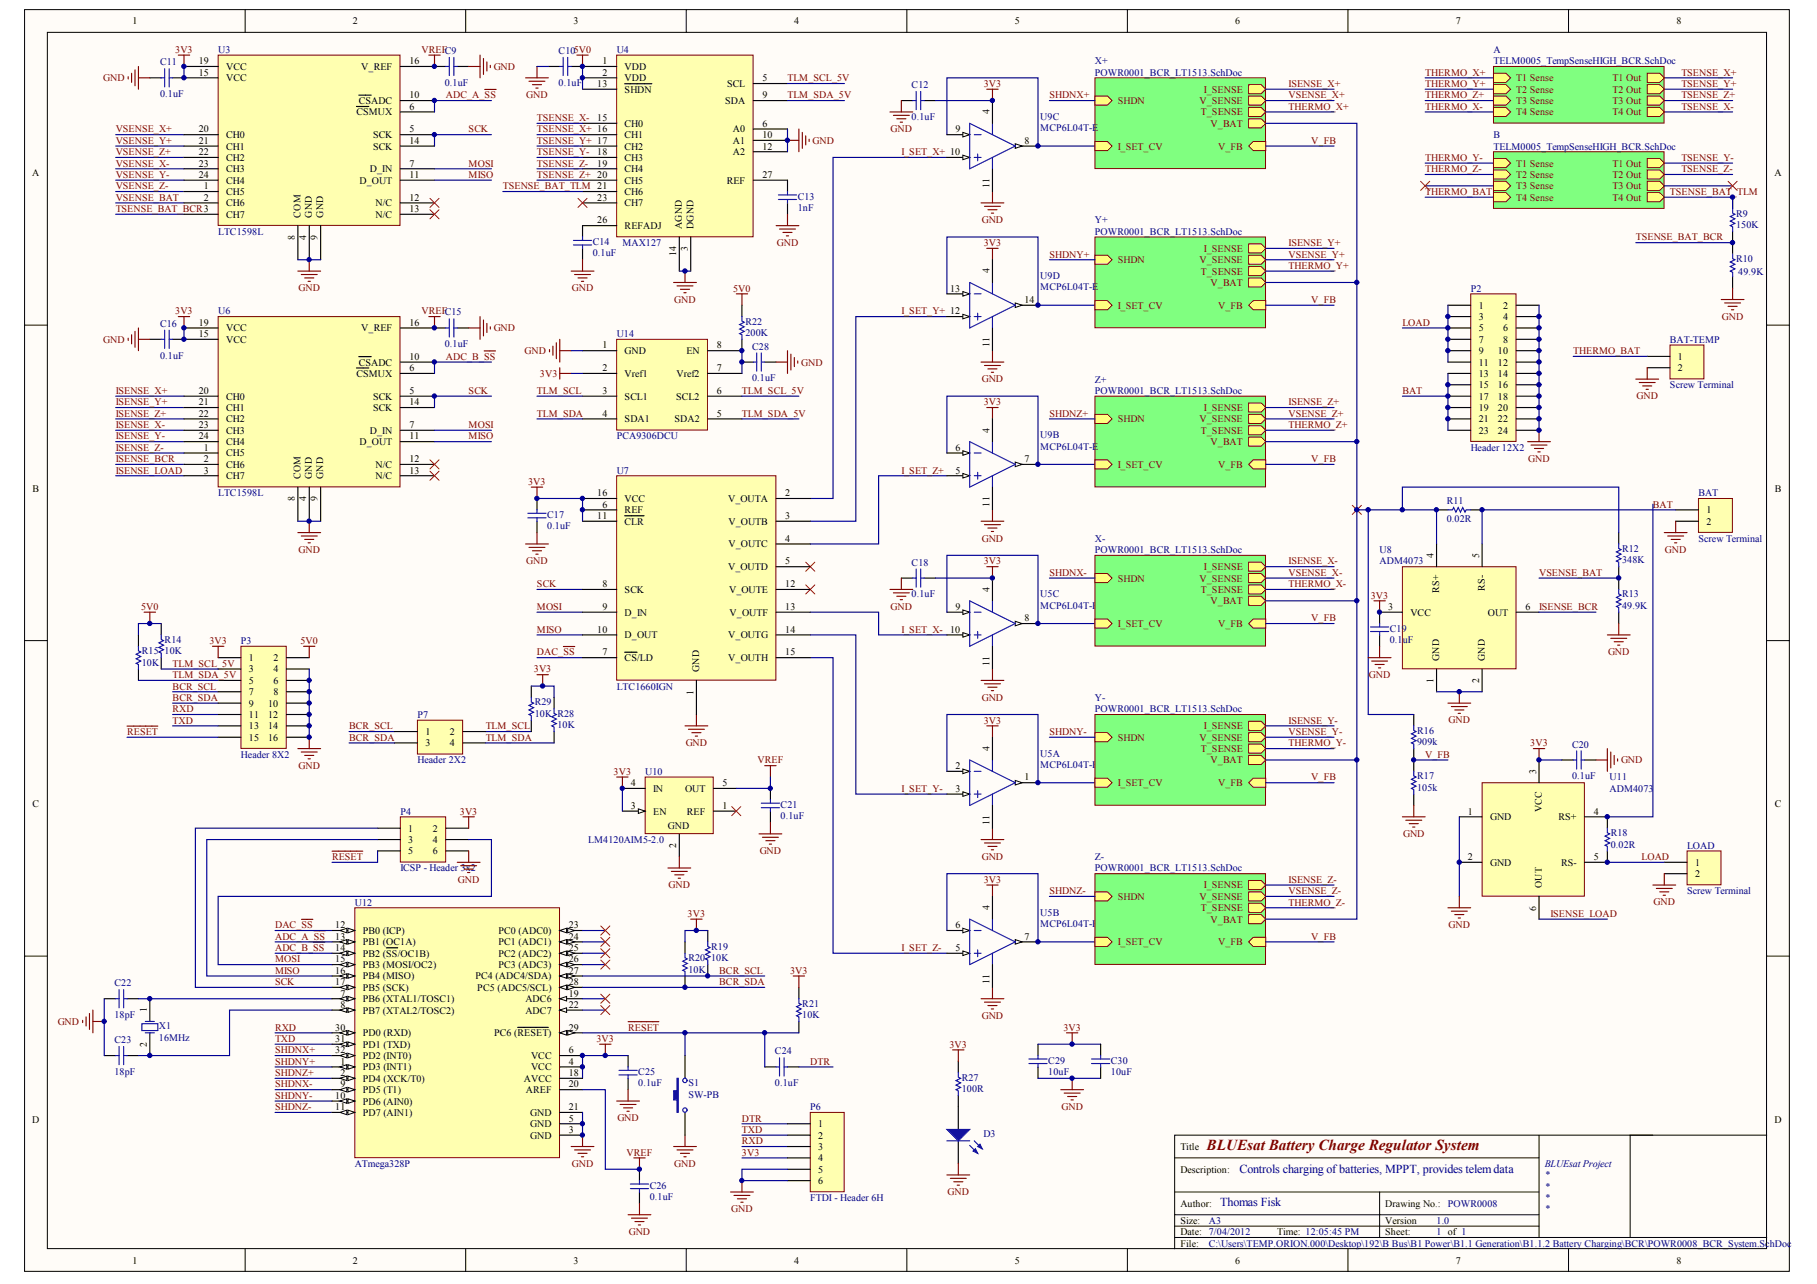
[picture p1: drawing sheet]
<svg xmlns="http://www.w3.org/2000/svg" width="297mm" height="210mm" viewBox="0 0 297 210" stroke-linecap="round" stroke-linejoin="round" font-family="sans-serif">
<defs><g id="words">
<text font-size="2.5" fill="#800000" x="197.2" y="188">BLUEsat Battery Charge Regulator System</text>
<g font-size="2" fill="#000080">
<text x="202.6" y="191.8">Controls charging of batteries, MPPT, provides telem data</text>
<text x="199.5" y="197.2">Thomas Fisk</text>
</g>
<g font-size="1.6">
<text x="21.6" y="4">1</text>
<text x="57.7" y="4">2</text>
<text x="93.8" y="4">3</text>
<text x="129.8" y="4">4</text>
<text x="165.9" y="4">5</text>
<text x="201.9" y="4">6</text>
<text x="238" y="4">7</text>
<text x="274" y="4">8</text>
<text x="32.5" y="10.5">19</text>
<text x="37" y="11.4">VCC</text>
<text x="59.1" y="11.4">V_REF</text>
<text x="66.9" y="10.5">16</text>
<text x="98.5" y="10.5">1</text>
<text x="102.1" y="11.4">VDD</text>
<text x="32.5" y="12.4">15</text>
<text x="37" y="13.3">VCC</text>
<text x="58.7" y="17">CSADC</text>
<text x="66.9" y="16.1">10</text>
<text x="66.9" y="17.9">6</text>
<text x="97.6" y="14.2">13</text>
<text x="98.5" y="12.4">2</text>
<text x="102.1" y="13.3">VDD</text>
<text x="102.1" y="15.1">SHDN</text>
<text x="118.6" y="17">SDA</text>
<text x="118.9" y="14.2">SCL</text>
<text x="124.6" y="13.3">5</text>
<text x="124.6" y="16.1">9</text>
<text x="32.5" y="21.7">20</text>
<text x="32.5" y="23.5">21</text>
<text x="37" y="22.6">CH0</text>
<text x="58.3" y="18.9">CSMUX</text>
<text x="61" y="22.6">SCK</text>
<text x="66.9" y="21.7">5</text>
<text x="66.9" y="23.5">14</text>
<text x="97.6" y="19.8">15</text>
<text x="102.1" y="20.7">CH0</text>
<text x="102.1" y="22.6">CH1</text>
<text x="119.8" y="21.7">A0</text>
<text x="119.8" y="23.5">A1</text>
<text x="124.6" y="20.7">6</text>
<text x="124.6" y="22.6">10</text>
<text x="156.2" y="21.7">9</text>
<text x="161.8" y="18.7" transform="rotate(-90 161.8 18.7)">4</text>
<text x="167.5" y="23.5">8</text>
<text x="5.3" y="28.8">A</text>
<text x="32.5" y="25.4">22</text>
<text x="32.5" y="27.2">23</text>
<text x="32.5" y="29.1">24</text>
<text x="37" y="24.4">CH1</text>
<text x="37" y="26.3">CH2</text>
<text x="37" y="28.2">CH3</text>
<text x="60.5" y="28.2">D_IN</text>
<text x="61" y="24.4">SCK</text>
<text x="66.9" y="29.1">11</text>
<text x="66.9" y="27.2">7</text>
<text x="97.6" y="25.4">18</text>
<text x="97.6" y="27.2">19</text>
<text x="102.1" y="24.4">CH2</text>
<text x="102.1" y="26.3">CH3</text>
<text x="102.1" y="28.2">CH4</text>
<text x="119.8" y="25.4">A2</text>
<text x="124.6" y="29.1">27</text>
<text x="124.6" y="24.4">12</text>
<text x="290.1" y="28.8">A</text>
<text x="33.3" y="30.9">1</text>
<text x="33.3" y="32.8">2</text>
<text x="37" y="30">CH4</text>
<text x="37" y="31.9">CH5</text>
<text x="37" y="33.7">CH6</text>
<text x="37" y="35.6">CH7</text>
<text x="49.1" y="35.6" transform="rotate(-90 49.1 35.6)">COM</text>
<text x="51" y="35.6" transform="rotate(-90 51 35.6)">GND</text>
<text x="52.9" y="35.6" transform="rotate(-90 52.9 35.6)">GND</text>
<text x="58.8" y="30">D_OUT</text>
<text x="61.4" y="33.7">N/C</text>
<text x="61.4" y="35.6">N/C</text>
<text x="66.9" y="32.8">12</text>
<text x="66.9" y="34.7">13</text>
<text x="97.6" y="32.8">23</text>
<text x="102.1" y="30">CH5</text>
<text x="102.1" y="31.9">CH6</text>
<text x="102.1" y="33.7">CH7</text>
<text x="118.8" y="30">REF</text>
<text x="161.8" y="30.8" transform="rotate(-90 161.8 30.8)">11</text>
<text x="48.2" y="39.2" transform="rotate(-90 48.2 39.2)">8</text>
<text x="50.1" y="39.2" transform="rotate(-90 50.1 39.2)">4</text>
<text x="51.9" y="39.2" transform="rotate(-90 51.9 39.2)">9</text>
<text x="97.6" y="36.5">26</text>
<text x="102.1" y="37.5">REFADJ</text>
<text x="110.6" y="41.9" transform="rotate(-90 110.6 41.9)">14</text>
<text x="111.5" y="37.4" transform="rotate(-90 111.5 37.4)">AGND</text>
<text x="112.4" y="41.1" transform="rotate(-90 112.4 41.1)">3</text>
<text x="113.4" y="37.4" transform="rotate(-90 113.4 37.4)">DGND</text>
<text x="155.3" y="47.7">13</text>
<text x="161.8" y="44.7" transform="rotate(-90 161.8 44.7)">4</text>
<text x="32.5" y="53.2">19</text>
<text x="66.9" y="53.2">16</text>
<text x="167.5" y="49.5">14</text>
<text x="241.7" y="50.5">1</text>
<text x="241.7" y="52.3">3</text>
<text x="245.7" y="50.5">2</text>
<text x="245.7" y="52.3">4</text>
<text x="32.5" y="55.1">15</text>
<text x="37" y="56">VCC</text>
<text x="37" y="54.2">VCC</text>
<text x="58.7" y="59.8">CSADC</text>
<text x="59.1" y="54.2">V_REF</text>
<text x="66.9" y="58.8">10</text>
<text x="98.5" y="57">1</text>
<text x="102.1" y="57.9">GND</text>
<text x="112.2" y="57.9">EN</text>
<text x="117.2" y="57">8</text>
<text x="161.8" y="56.8" transform="rotate(-90 161.8 56.8)">11</text>
<text x="241.7" y="54.2">5</text>
<text x="241.7" y="56">7</text>
<text x="241.7" y="57.9">9</text>
<text x="241.7" y="59.8">11</text>
<text x="244.9" y="57.9">10</text>
<text x="244.9" y="59.8">12</text>
<text x="245.7" y="54.2">6</text>
<text x="245.7" y="56">8</text>
<text x="274.3" y="58.8">1</text>
<text x="32.5" y="64.4">20</text>
<text x="37" y="65.3">CH0</text>
<text x="58.3" y="61.6">CSMUX</text>
<text x="61" y="65.3">SCK</text>
<text x="66.9" y="64.4">5</text>
<text x="66.9" y="60.7">6</text>
<text x="98.5" y="60.7">2</text>
<text x="98.5" y="64.4">3</text>
<text x="102.1" y="61.6">Vref1</text>
<text x="102.1" y="65.3">SCL1</text>
<text x="110.6" y="65.3">SCL2</text>
<text x="110.6" y="61.6">Vref2</text>
<text x="117.2" y="64.4">6</text>
<text x="117.2" y="60.7">7</text>
<text x="241.7" y="61.6">13</text>
<text x="241.7" y="63.5">15</text>
<text x="241.7" y="65.3">17</text>
<text x="244.9" y="61.6">14</text>
<text x="244.9" y="63.5">16</text>
<text x="244.9" y="65.3">18</text>
<text x="274.3" y="60.7">2</text>
<text x="32.5" y="66.3">21</text>
<text x="32.5" y="68.1">22</text>
<text x="32.5" y="70">23</text>
<text x="32.5" y="71.8">24</text>
<text x="37" y="67.2">CH1</text>
<text x="37" y="69">CH2</text>
<text x="37" y="70.9">CH3</text>
<text x="60.5" y="70.9">D_IN</text>
<text x="61" y="67.2">SCK</text>
<text x="66.9" y="71.8">11</text>
<text x="66.9" y="70">7</text>
<text x="66.9" y="66.3">14</text>
<text x="98.5" y="68.1">4</text>
<text x="102.1" y="69">SDA1</text>
<text x="110.3" y="69">SDA2</text>
<text x="117.2" y="68.1">5</text>
<text x="161.8" y="70.7" transform="rotate(-90 161.8 70.7)">4</text>
<text x="241.7" y="67.2">19</text>
<text x="241.7" y="69">21</text>
<text x="241.7" y="70.9">23</text>
<text x="244.9" y="67.2">20</text>
<text x="244.9" y="69">22</text>
<text x="244.9" y="70.9">24</text>
<text x="33.3" y="73.7">1</text>
<text x="33.3" y="75.6">2</text>
<text x="33.3" y="77.4">3</text>
<text x="37" y="72.8">CH4</text>
<text x="37" y="74.6">CH5</text>
<text x="37" y="76.5">CH6</text>
<text x="58.8" y="72.8">D_OUT</text>
<text x="61.4" y="76.5">N/C</text>
<text x="66.9" y="75.6">12</text>
<text x="66.9" y="77.4">13</text>
<text x="156.2" y="73.7">6</text>
<text x="156.2" y="77.4">5</text>
<text x="167.5" y="75.6">7</text>
<text x="5.3" y="80.4">B</text>
<text x="37" y="78.3">CH7</text>
<text x="48.2" y="82" transform="rotate(-90 48.2 82)">8</text>
<text x="49.1" y="78.3" transform="rotate(-90 49.1 78.3)">COM</text>
<text x="50.1" y="82" transform="rotate(-90 50.1 82)">4</text>
<text x="51" y="78.3" transform="rotate(-90 51 78.3)">GND</text>
<text x="51.9" y="82" transform="rotate(-90 51.9 82)">9</text>
<text x="52.9" y="78.3" transform="rotate(-90 52.9 78.3)">GND</text>
<text x="61.4" y="78.3">N/C</text>
<text x="97.6" y="81.1">16</text>
<text x="98.5" y="83">6</text>
<text x="102.1" y="82.1">VCC</text>
<text x="102.1" y="83.9">REF</text>
<text x="119" y="82.1">V_OUTA</text>
<text x="128.4" y="81.1">2</text>
<text x="161.8" y="82.8" transform="rotate(-90 161.8 82.8)">11</text>
<text x="279" y="83.9">1</text>
<text x="290.1" y="80.4">B</text>
<text x="97.6" y="84.8">11</text>
<text x="102.1" y="85.8">CLR</text>
<text x="119.1" y="85.8">V_OUTB</text>
<text x="119.1" y="89.5">V_OUTC</text>
<text x="128.4" y="84.8">3</text>
<text x="128.4" y="88.6">4</text>
<text x="279" y="85.8">2</text>
<text x="98.5" y="96">8</text>
<text x="119" y="93.2">V_OUTD</text>
<text x="128.4" y="92.3">5</text>
<text x="128.4" y="96">12</text>
<text x="234.3" y="91.2" transform="rotate(-90 234.3 91.2)">4</text>
<text x="241.8" y="91.2" transform="rotate(-90 241.8 91.2)">5</text>
<text x="98.5" y="99.7">9</text>
<text x="102.1" y="96.9">SCK</text>
<text x="102.1" y="100.6">D_IN</text>
<text x="119.2" y="96.9">V_OUTE</text>
<text x="119.3" y="100.6">V_OUTF</text>
<text x="128.4" y="99.7">13</text>
<text x="156.2" y="99.7">9</text>
<text x="161.8" y="96.7" transform="rotate(-90 161.8 96.7)">4</text>
<text x="167.5" y="101.6">8</text>
<text x="226.9" y="99.7">3</text>
<text x="230.6" y="100.6">VCC</text>
<text x="235.3" y="96.9" transform="rotate(-90 235.3 96.9)">RS+</text>
<text x="242.7" y="96.6" transform="rotate(-90 242.7 96.6)">RS-</text>
<text x="243.2" y="100.6">OUT</text>
<text x="249.4" y="99.7">6</text>
<text x="97.6" y="103.4">10</text>
<text x="98.5" y="107.1">7</text>
<text x="102.1" y="104.4">D_OUT</text>
<text x="119.1" y="104.4">V_OUTG</text>
<text x="128.4" y="103.4">14</text>
<text x="128.4" y="107.1">15</text>
<text x="155.3" y="103.4">10</text>
<text x="40.7" y="108.1">1</text>
<text x="40.7" y="109.9">3</text>
<text x="40.7" y="111.8">5</text>
<text x="40.7" y="113.7">7</text>
<text x="44.7" y="108.1">2</text>
<text x="44.7" y="109.9">4</text>
<text x="44.7" y="111.8">6</text>
<text x="44.7" y="113.7">8</text>
<text x="102.1" y="108.1">CS/LD</text>
<text x="113.4" y="113.6" transform="rotate(-90 113.4 113.6)">1</text>
<text x="114.3" y="109.9" transform="rotate(-90 114.3 109.9)">GND</text>
<text x="119.1" y="108.1">V_OUTH</text>
<text x="161.8" y="108.8" transform="rotate(-90 161.8 108.8)">11</text>
<text x="234.3" y="111.7" transform="rotate(-90 234.3 111.7)">1</text>
<text x="235.3" y="108.1" transform="rotate(-90 235.3 108.1)">GND</text>
<text x="241.8" y="111.7" transform="rotate(-90 241.8 111.7)">2</text>
<text x="242.7" y="108.1" transform="rotate(-90 242.7 108.1)">GND</text>
<text x="40.7" y="115.5">9</text>
<text x="40.7" y="117.4">11</text>
<text x="40.7" y="119.2">13</text>
<text x="43.8" y="115.5">10</text>
<text x="43.8" y="117.4">12</text>
<text x="43.8" y="119.2">14</text>
<text x="40.7" y="121.1">15</text>
<text x="43.8" y="121.1">16</text>
<text x="69.5" y="120.2">1</text>
<text x="69.5" y="122">3</text>
<text x="73.5" y="120.2">2</text>
<text x="73.5" y="122">4</text>
<text x="156.2" y="125.7">2</text>
<text x="161.8" y="122.8" transform="rotate(-90 161.8 122.8)">4</text>
<text x="5.3" y="132">C</text>
<text x="103.1" y="128.5">4</text>
<text x="106.8" y="129.4">IN</text>
<text x="112" y="129.4">OUT</text>
<text x="118.1" y="128.5">5</text>
<text x="156.2" y="129.4">3</text>
<text x="167.5" y="127.6">1</text>
<text x="251.1" y="126.5" transform="rotate(-90 251.1 126.5)">3</text>
<text x="290.1" y="132">C</text>
<text x="66.7" y="136">1</text>
<text x="66.7" y="137.8">3</text>
<text x="70.8" y="136">2</text>
<text x="70.8" y="137.8">4</text>
<text x="103.1" y="132.2">3</text>
<text x="106.8" y="133.2">EN</text>
<text x="109.2" y="135.6">GND</text>
<text x="112.3" y="133.2">REF</text>
<text x="118.1" y="132.2">1</text>
<text x="161.8" y="134.9" transform="rotate(-90 161.8 134.9)">11</text>
<text x="240" y="133.2">1</text>
<text x="243.6" y="134.1">GND</text>
<text x="252" y="132.8" transform="rotate(-90 252 132.8)">VCC</text>
<text x="254.8" y="134.1">RS+</text>
<text x="260.5" y="133.2">4</text>
<text x="66.7" y="139.7">5</text>
<text x="70.8" y="139.7">6</text>
<text x="110.6" y="138.6" transform="rotate(-90 110.6 138.6)">2</text>
<text x="240" y="140.6">2</text>
<text x="243.6" y="141.5">GND</text>
<text x="255.2" y="141.5">RS-</text>
<text x="260.5" y="140.6">5</text>
<text x="277.1" y="141.5">1</text>
<text x="277.1" y="143.4">2</text>
<text x="161.8" y="148.8" transform="rotate(-90 161.8 148.8)">4</text>
<text x="251.1" y="148.9" transform="rotate(-90 251.1 148.9)">6</text>
<text x="252" y="145.2" transform="rotate(-90 252 145.2)">OUT</text>
<text x="54.8" y="151.8">12</text>
<text x="54.8" y="153.6">13</text>
<text x="54.8" y="155.5">14</text>
<text x="59.3" y="152.7">PB0 (ICP)</text>
<text x="59.3" y="154.5">PB1 (OC1A)</text>
<text x="81.5" y="152.7">PC0 (ADC0)</text>
<text x="81.5" y="154.5">PC1 (ADC1)</text>
<text x="93" y="151.8">23</text>
<text x="93" y="153.6">24</text>
<text x="93" y="155.5">25</text>
<text x="156.2" y="151.8">6</text>
<text x="156.2" y="155.5">5</text>
<text x="167.5" y="153.6">7</text>
<text x="54.8" y="157.3">15</text>
<text x="54.8" y="159.2">16</text>
<text x="54.8" y="161">17</text>
<text x="59.3" y="156.4">PB2 (SS/OC1B)</text>
<text x="59.3" y="158.3">PB3 (MOSI/OC2)</text>
<text x="59.3" y="160.1">PB4 (MISO)</text>
<text x="59.3" y="162">PB5 (SCK)</text>
<text x="77.7" y="160.1">PC4 (ADC4/SDA)</text>
<text x="78" y="162">PC5 (ADC5/SCL)</text>
<text x="81.5" y="156.4">PC2 (ADC2)</text>
<text x="81.5" y="158.3">PC3 (ADC3)</text>
<text x="93" y="157.3">26</text>
<text x="93" y="159.2">27</text>
<text x="93" y="161">28</text>
<text x="161.8" y="160.9" transform="rotate(-90 161.8 160.9)">11</text>
<text x="24" y="165.5" transform="rotate(-90 24 165.5)">1</text>
<text x="55.7" y="162.9">7</text>
<text x="55.7" y="164.8">8</text>
<text x="59.3" y="163.8">PB6 (XTAL1/TOSC1)</text>
<text x="59.3" y="165.7">PB7 (XTAL2/TOSC2)</text>
<text x="85.9" y="163.8">ADC6</text>
<text x="85.9" y="165.7">ADC7</text>
<text x="93" y="162.9">19</text>
<text x="93" y="164.8">22</text>
<text x="24" y="171.2" transform="rotate(-90 24 171.2)">2</text>
<text x="54.8" y="168.5">30</text>
<text x="54.8" y="170.3">31</text>
<text x="54.8" y="172.2">32</text>
<text x="59.3" y="169.4">PD0 (RXD)</text>
<text x="59.3" y="171.3">PD1 (TXD)</text>
<text x="59.3" y="173.1">PD2 (INT0)</text>
<text x="80.8" y="169.4">PC6 (RESET)</text>
<text x="86.8" y="173.1">VCC</text>
<text x="93" y="168.5">29</text>
<text x="93" y="172.2">6</text>
<text x="54.8" y="179.6">10</text>
<text x="55.7" y="174.1">1</text>
<text x="55.7" y="175.9">2</text>
<text x="55.7" y="177.8">9</text>
<text x="59.3" y="175">PD3 (INT1)</text>
<text x="59.3" y="176.8">PD4 (XCK/T0)</text>
<text x="59.3" y="178.7">PD5 (T1)</text>
<text x="85.6" y="176.8">AVCC</text>
<text x="86" y="178.7">AREF</text>
<text x="86.8" y="175">VCC</text>
<text x="93" y="175.9">18</text>
<text x="93" y="177.8">20</text>
<text x="93" y="174.1">4</text>
<text x="5.3" y="183.5">D</text>
<text x="54.8" y="181.5">11</text>
<text x="59.3" y="180.6">PD6 (AIN0)</text>
<text x="59.3" y="182.4">PD7 (AIN1)</text>
<text x="86.7" y="184.3">GND</text>
<text x="86.7" y="182.4">GND</text>
<text x="93" y="183.3">5</text>
<text x="93" y="181.5">21</text>
<text x="93" y="185.2">3</text>
<text x="133.8" y="184.3">1</text>
<text x="290.1" y="183.5">D</text>
<text x="86.7" y="186.1">GND</text>
<text x="133.8" y="186.1">2</text>
<text x="133.8" y="188">3</text>
<text x="133.8" y="189.9">4</text>
<text x="133.8" y="191.7">5</text>
<text x="193" y="188">Title</text>
<text x="193" y="191.7">Description:</text>
<text x="133.8" y="193.6">6</text>
<text x="193" y="197.3">Author:</text>
<text x="226.5" y="197.3">Drawing No.:</text>
<text x="193" y="200.1">Size:</text>
<text x="193" y="201.9">Date: 7/04/2012</text>
<text x="193" y="203.8">File:</text>
<text x="208.8" y="201.9">Time: 12:05:45 PM</text>
<text x="226.5" y="200.1">Version</text>
<text x="226.5" y="201.9">Sheet:</text>
<text x="21.6" y="206.6">1</text>
<text x="57.7" y="206.6">2</text>
<text x="93.8" y="206.6">3</text>
<text x="129.8" y="206.6">4</text>
<text x="165.9" y="206.6">5</text>
<text x="201.9" y="206.6">6</text>
<text x="238" y="206.6">7</text>
<text x="274" y="206.6">8</text>
</g>
<g font-size="1.6" fill="#000080">
<text x="26.2" y="10.7">C11</text>
<text x="35.7" y="8.6">U3</text>
<text x="91.3" y="8.8">C105V0</text>
<text x="100.8" y="8.6">U4</text>
<text x="179" y="10.5">X+</text>
<text x="244.2" y="8.6">A</text>
<text x="244.2" y="10.5">TELM0005_TempSenseHIGH_BCR.SchDoc</text>
<text x="26.2" y="15.9">0.1uF</text>
<text x="72.7" y="14">0.1uF</text>
<text x="91.3" y="14">0.1uF</text>
<text x="149" y="14.4">C12</text>
<text x="179" y="12.4">POWR0001_BCR_LT1513.SchDoc</text>
<text x="149" y="19.6">0.1uF</text>
<text x="170.1" y="19.6">U9C</text>
<text x="170.1" y="21.5">MCP6L04T-E</text>
<text x="244.2" y="22.6">B</text>
<text x="244.2" y="24.4">TELM0005_TempSenseHIGH_BCR.SchDoc</text>
<text x="130.4" y="34.5">1nF</text>
<text x="130.4" y="32.6">C13</text>
<text x="283.8" y="35.4">R9</text>
<text x="35.7" y="38.4">LTC1598L</text>
<text x="96.9" y="41.9">0.1uF</text>
<text x="96.9" y="40.1">C14</text>
<text x="101.7" y="40.2">MAX127</text>
<text x="179" y="36.5">Y+</text>
<text x="179" y="38.4">POWR0001_BCR_LT1513.SchDoc</text>
<text x="283.8" y="37.3">150K</text>
<text x="170.1" y="45.6">U9D</text>
<text x="170.1" y="47.5">MCP6L04T-E</text>
<text x="240.4" y="47.7">P2</text>
<text x="283.8" y="42.8">R10</text>
<text x="284.2" y="44.9">49.9K</text>
<text x="26.2" y="53.4">C16</text>
<text x="35.7" y="51.4">U6</text>
<text x="121.9" y="53.1">R22</text>
<text x="26.2" y="58.6">0.1uF</text>
<text x="72.7" y="56.8">0.1uF</text>
<text x="100.8" y="55.1">U14</text>
<text x="121.9" y="54.9">200K</text>
<text x="123" y="57.2">C28</text>
<text x="273" y="56">BAT-TEMP</text>
<text x="123" y="62.4">0.1uF</text>
<text x="179" y="62.5">Z+</text>
<text x="179" y="64.4">POWR0001_BCR_LT1513.SchDoc</text>
<text x="273" y="63.5">Screw Terminal</text>
<text x="100.8" y="71.8">PCA9306DCU</text>
<text x="170.1" y="71.6">U9B</text>
<text x="100.8" y="77.4">U7</text>
<text x="170.1" y="73.5">MCP6L04T-E</text>
<text x="240.4" y="73.7">Header 12X2</text>
<text x="35.7" y="81.1">LTC1598L</text>
<text x="236.5" y="82.4">R11</text>
<text x="277.7" y="81.1">BAT</text>
<text x="89.5" y="86.5">0.1uF</text>
<text x="89.5" y="84.7">C17</text>
<text x="179" y="88.6">X-</text>
<text x="236.5" y="85.4">0.02R</text>
<text x="277.7" y="88.6">Screw Terminal</text>
<text x="149" y="92.5">C18</text>
<text x="179" y="90.4">POWR0001_BCR_LT1513.SchDoc</text>
<text x="225.5" y="90.4">U8</text>
<text x="225.5" y="92.3">ADM4073</text>
<text x="265.2" y="92.1">348K</text>
<text x="265.2" y="90.2">R12</text>
<text x="149" y="97.7">0.1uF</text>
<text x="170.1" y="97.7">U5C</text>
<text x="170.1" y="99.5">MCP6L04T-E</text>
<text x="265.2" y="99.5">49.9K</text>
<text x="265.2" y="97.7">R13</text>
<text x="23.2" y="107">R15</text>
<text x="26.9" y="107">10K</text>
<text x="26.9" y="105.1">R14</text>
<text x="39.4" y="105.3">P3</text>
<text x="227.2" y="105.1">0.1</text>
<text x="227.2" y="103.2">C19</text>
<text x="229.3" y="105.1">uF</text>
<text x="23.2" y="108.8">10K</text>
<text x="100.8" y="112.7">LTC1660IGN</text>
<text x="68.2" y="117.4">P7</text>
<text x="87.4" y="117.2">10K R28</text>
<text x="87.4" y="115.3">R29</text>
<text x="91.1" y="119">10K</text>
<text x="179" y="114.6">Y-</text>
<text x="179" y="116.4">POWR0001_BCR_LT1513.SchDoc</text>
<text x="231.7" y="120">R16</text>
<text x="39.4" y="123.9">Header 8X2</text>
<text x="68.2" y="124.8">Header 2X2</text>
<text x="170.1" y="123.7">U5A</text>
<text x="170.1" y="125.5">MCP6L04T-E</text>
<text x="231.7" y="121.8">909k</text>
<text x="257" y="122.2">C20</text>
<text x="105.5" y="126.7">U10</text>
<text x="231.7" y="129.3">105k</text>
<text x="231.7" y="127.4">R17</text>
<text x="257" y="127.4">0.1uF</text>
<text x="263.1" y="127.6">U11</text>
<text x="263.1" y="129.4">ADM4073</text>
<text x="65.4" y="133.2">P4</text>
<text x="96.2" y="137.8">LM4120AIM5-2.0</text>
<text x="127.6" y="133.9">0.1uF</text>
<text x="127.6" y="132.1">C21</text>
<text x="263.3" y="136.7">R18</text>
<text x="65.4" y="142.5">ICSP - Header 3x2</text>
<text x="179" y="140.6">Z-</text>
<text x="179" y="142.5">POWR0001_BCR_LT1513.SchDoc</text>
<text x="263.3" y="138.6">0.02R</text>
<text x="275.8" y="138.7">LOAD</text>
<text x="58" y="148">U12</text>
<text x="170.1" y="149.7">U5B</text>
<text x="275.8" y="146.2">Screw Terminal</text>
<text x="116.3" y="155.3">R19</text>
<text x="170.1" y="151.6">MCP6L04T-E</text>
<text x="18.7" y="161.2">C22</text>
<text x="112.5" y="159">10K</text>
<text x="112.5" y="157.1">R20</text>
<text x="116.3" y="157.1">10K</text>
<text x="18.7" y="166.4">18pF</text>
<text x="131.2" y="166.4">10K</text>
<text x="131.2" y="164.6">R21</text>
<text x="18.7" y="170.5">C23</text>
<text x="26" y="168.3">X1</text>
<text x="26" y="170.2">16MHz</text>
<text x="126.7" y="172.4">C24</text>
<text x="171.4" y="173.9">C29</text>
<text x="181.6" y="173.9">C30</text>
<text x="18.7" y="175.7">18pF</text>
<text x="104.4" y="177.6">0.1uF</text>
<text x="104.4" y="175.7">C25</text>
<text x="112.5" y="177.6">S1</text>
<text x="112.5" y="179.4">SW-PB</text>
<text x="126.7" y="177.6">0.1uF</text>
<text x="157.2" y="178.5">100R</text>
<text x="157.2" y="176.7">R27</text>
<text x="171.4" y="175.7">10uF</text>
<text x="181.6" y="175.7">10uF</text>
<text x="132.5" y="181.5">P6</text>
<text x="160.8" y="185.9">D3</text>
<text x="58" y="190.8">ATmega328P</text>
<text x="252.5" y="190.7">BLUEsat Project</text>
<text x="106.2" y="196.2">0.1uF</text>
<text x="106.2" y="194.3">C26</text>
<text x="132.5" y="196.4">FTDI - Header 6H</text>
<text x="236.7" y="197.3">POWR0008</text>
<text x="252.5" y="192.6">*</text>
<text x="252.5" y="194.5">*</text>
<text x="252.5" y="196.3">*</text>
<text x="197.6" y="203.8">C:\Users\TEMP.ORION.000\Desktop\192\B Bus\B1 Power\B1.1 Generation\B1.1.2 Battery Charging\BCR\POWR0008_BCR_System.SchDoc</text>
<text x="197.6" y="200.1">A3</text>
<text x="234.8" y="201.9">1 of 1</text>
<text x="234.8" y="200.1">1.0</text>
<text x="252.5" y="198.2">*</text>
</g>
<g font-size="1.6" fill="#800000">
<text x="28.6" y="8.6">3V3</text>
<text x="68.9" y="8.6">VREFC9</text>
<text x="80.7" y="11.4">GND</text>
<text x="16.9" y="13.3">GND</text>
<text x="72.9" y="16.1">ADC_A_SS</text>
<text x="86" y="16">GND</text>
<text x="128.7" y="13.3">TLM_SCL_5V</text>
<text x="128.7" y="16.1">TLM_SDA_5V</text>
<text x="160.8" y="14.2">3V3</text>
<text x="171.6" y="16.1">SHDNX+</text>
<text x="182.7" y="17">SHDN</text>
<text x="196.1" y="17">V_SENSE</text>
<text x="196.8" y="15.1">I_SENSE</text>
<text x="210.6" y="16.1">VSENSE_X+</text>
<text x="210.6" y="14.2">ISENSE_X+</text>
<text x="210.6" y="17.9">THERMO_X+</text>
<text x="233" y="12.4">THERMO_X+</text>
<text x="233" y="14.2">THERMO_Y+</text>
<text x="233" y="16.1">THERMO_Z+</text>
<text x="233" y="17.9">THERMO_X-</text>
<text x="247.9" y="13.3">T1 Sense</text>
<text x="247.9" y="15.1">T2 Sense</text>
<text x="247.9" y="17">T3 Sense</text>
<text x="263.6" y="13.3">T1 Out</text>
<text x="263.6" y="15.1">T2 Out</text>
<text x="263.6" y="17">T3 Out</text>
<text x="274.9" y="12.4">TSENSE_X+</text>
<text x="274.9" y="14.2">TSENSE_Y+</text>
<text x="274.9" y="16.1">TSENSE_Z+</text>
<text x="274.9" y="17.9">TSENSE_X-</text>
<text x="18.9" y="21.7">VSENSE_X+</text>
<text x="18.9" y="23.5">VSENSE_Y+</text>
<text x="76.6" y="21.7">SCK</text>
<text x="87.8" y="21.7">TSENSE_X+ 16</text>
<text x="87.8" y="23.5">TSENSE_Y+ 17</text>
<text x="87.8" y="19.8">TSENSE_X-</text>
<text x="132.8" y="23.5">GND</text>
<text x="145.6" y="21.6">GND</text>
<text x="196.3" y="18.9">T_SENSE</text>
<text x="197.9" y="20.7">V_BAT</text>
<text x="214.4" y="23.5">V_FB</text>
<text x="247.9" y="18.9">T4 Sense</text>
<text x="263.6" y="18.9">T4 Out</text>
<text x="18.9" y="25.4">VSENSE_Z+</text>
<text x="18.9" y="27.2">VSENSE_X-</text>
<text x="18.9" y="29.1">VSENSE_Y-</text>
<text x="76.6" y="29.1">MISO</text>
<text x="76.6" y="27.2">MOSI</text>
<text x="87.8" y="29.1">TSENSE_Z+ 20</text>
<text x="87.8" y="25.4">TSENSE_Y-</text>
<text x="87.8" y="27.2">TSENSE_Z-</text>
<text x="147.4" y="25.4">I_SET_X+ 10</text>
<text x="182.7" y="24.4">I_SET_CV</text>
<text x="199.1" y="24.4">V_FB</text>
<text x="233" y="26.3">THERMO_Y-</text>
<text x="233" y="28.2">THERMO_Z-</text>
<text x="247.9" y="27.2">T1 Sense</text>
<text x="247.9" y="29.1">T2 Sense</text>
<text x="263.6" y="27.2">T1 Out</text>
<text x="263.6" y="29.1">T2 Out</text>
<text x="274.9" y="26.3">TSENSE_Y-</text>
<text x="274.9" y="28.2">TSENSE_Z-</text>
<text x="18.9" y="32.8">VSENSE_BAT</text>
<text x="18.9" y="30.9">VSENSE_Z-</text>
<text x="18.9" y="34.7">TSENSE_BAT_BCR3</text>
<text x="82.2" y="30.9">TSENSE_BAT_TLM 21</text>
<text x="233" y="31.9">THERMO_BAT</text>
<text x="247.9" y="30.9">T3 Sense</text>
<text x="247.9" y="32.8">T4 Sense</text>
<text x="263.6" y="30.9">T3 Out</text>
<text x="263.6" y="32.8">T4 Out</text>
<text x="273" y="31.9">TSENSE_BAT_TLM</text>
<text x="127" y="40.2">GND</text>
<text x="160.5" y="36.5">GND</text>
<text x="160.8" y="40.2">3V3</text>
<text x="196.8" y="41.2">I_SENSE</text>
<text x="210.6" y="40.2">ISENSE_Y+</text>
<text x="267.4" y="39.3">TSENSE_BAT_BCR</text>
<text x="48.8" y="47.6">GND</text>
<text x="93.5" y="47.6">GND</text>
<text x="119.9" y="47.7">5V0</text>
<text x="171.6" y="42.1">SHDNY+</text>
<text x="182.7" y="43">SHDN</text>
<text x="196.1" y="43">V_SENSE</text>
<text x="196.3" y="44.9">T_SENSE</text>
<text x="197.9" y="46.7">V_BAT</text>
<text x="210.6" y="42.1">VSENSE_Y+</text>
<text x="210.6" y="44">THERMO_Y+</text>
<text x="28.6" y="51.4">3V3</text>
<text x="68.9" y="51.4">VREFC15</text>
<text x="110.2" y="49.5">GND</text>
<text x="147.4" y="51.4">I_SET_Y+ 12</text>
<text x="182.7" y="50.5">I_SET_CV</text>
<text x="199.1" y="50.5">V_FB</text>
<text x="214.4" y="49.5">V_FB</text>
<text x="229.3" y="53.2">LOAD</text>
<text x="281.5" y="52.3">GND</text>
<text x="16.9" y="56">GND</text>
<text x="72.9" y="58.8">ADC_B_SS</text>
<text x="80.7" y="54.2">GND</text>
<text x="85.8" y="57.9">GND</text>
<text x="131" y="59.8">GND</text>
<text x="257.2" y="57.9">THERMO_BAT</text>
<text x="18.9" y="64.4">ISENSE_X+</text>
<text x="76.6" y="64.4">SCK</text>
<text x="87.8" y="64.4">TLM_SCL</text>
<text x="88.3" y="61.6">3V3</text>
<text x="121.3" y="64.4">TLM_SCL_5V</text>
<text x="160.5" y="62.5">GND</text>
<text x="229.3" y="64.4">BAT</text>
<text x="267.5" y="65.3">GND</text>
<text x="18.9" y="66.3">ISENSE_Y+</text>
<text x="18.9" y="68.1">ISENSE_Z+</text>
<text x="18.9" y="70">ISENSE_X-</text>
<text x="18.9" y="71.8">ISENSE_Y-</text>
<text x="76.6" y="71.8">MISO</text>
<text x="76.6" y="70">MOSI</text>
<text x="87.8" y="68.1">TLM_SDA</text>
<text x="121.3" y="68.1">TLM_SDA_5V</text>
<text x="160.8" y="66.3">3V3</text>
<text x="171.6" y="68.1">SHDNZ+</text>
<text x="182.7" y="69">SHDN</text>
<text x="196.1" y="69">V_SENSE</text>
<text x="196.3" y="70.9">T_SENSE</text>
<text x="196.8" y="67.2">I_SENSE</text>
<text x="210.6" y="68.1">VSENSE_Z+</text>
<text x="210.6" y="66.3">ISENSE_Z+</text>
<text x="210.6" y="70">THERMO_Z+</text>
<text x="18.9" y="73.7">ISENSE_Z-</text>
<text x="18.9" y="75.6">ISENSE_BCR</text>
<text x="18.9" y="77.4">ISENSE_LOAD</text>
<text x="147.4" y="77.4">I_SET_Z+</text>
<text x="182.7" y="76.5">I_SET_CV</text>
<text x="197.9" y="72.8">V_BAT</text>
<text x="199.1" y="76.5">V_FB</text>
<text x="214.4" y="75.6">V_FB</text>
<text x="249.8" y="75.5">GND</text>
<text x="86.4" y="79.3">3V3</text>
<text x="270.2" y="83">BAT</text>
<text x="160.5" y="88.5">GND</text>
<text x="48.8" y="90.4">GND</text>
<text x="86" y="92.2">GND</text>
<text x="87.8" y="96">SCK</text>
<text x="160.8" y="92.3">3V3</text>
<text x="171.6" y="94.1">SHDNX-</text>
<text x="182.7" y="95.1">SHDN</text>
<text x="196.1" y="95.1">V_SENSE</text>
<text x="196.8" y="93.2">I_SENSE</text>
<text x="210.6" y="94.1">VSENSE_X-</text>
<text x="210.6" y="92.3">ISENSE_X-</text>
<text x="210.6" y="96">THERMO_X-</text>
<text x="251.6" y="94.1">VSENSE_BAT</text>
<text x="272.2" y="90.4">GND</text>
<text x="23.1" y="99.7">5V0</text>
<text x="87.8" y="99.7">MOSI</text>
<text x="145.6" y="99.7">GND</text>
<text x="196.3" y="96.9">T_SENSE</text>
<text x="197.9" y="98.8">V_BAT</text>
<text x="214.4" y="101.6">V_FB</text>
<text x="224.1" y="97.9">3V3</text>
<text x="251.6" y="99.7">ISENSE_BCR</text>
<text x="34.2" y="105.3">3V3</text>
<text x="49.1" y="105.3">5V0</text>
<text x="87.8" y="103.4">MISO</text>
<text x="87.8" y="107.1">DAC_SS</text>
<text x="147.4" y="103.4">I_SET_X-</text>
<text x="182.7" y="102.5">I_SET_CV</text>
<text x="199.1" y="102.5">V_FB</text>
<text x="262.9" y="107.1">GND</text>
<text x="28.2" y="112.7">BCR_SCL</text>
<text x="28.2" y="109">TLM_SCL_5V</text>
<text x="28.2" y="110.9">TLM_SDA_5V</text>
<text x="87.3" y="109.9">3V3</text>
<text x="223.8" y="110.8">GND</text>
<text x="28.2" y="114.6">BCR_SDA</text>
<text x="28.2" y="116.4">RXD</text>
<text x="28.2" y="118.3">TXD</text>
<text x="57.1" y="119.2">BCR_SCL</text>
<text x="79.4" y="119.2">TLM_SCL</text>
<text x="160.5" y="114.5">GND</text>
<text x="160.8" y="118.3">3V3</text>
<text x="196.8" y="119.2">I_SENSE</text>
<text x="210.6" y="118.3">ISENSE_Y-</text>
<text x="236.8" y="118.3">GND</text>
<text x="20.8" y="120.2">RESET</text>
<text x="48.8" y="125.7">GND</text>
<text x="57.1" y="121.1">BCR_SDA</text>
<text x="79.4" y="121.1">TLM_SDA</text>
<text x="112.1" y="122">GND</text>
<text x="123.8" y="124.8">VREF</text>
<text x="171.6" y="120.2">SHDNY-</text>
<text x="182.7" y="121.1">SHDN</text>
<text x="196.1" y="121.1">V_SENSE</text>
<text x="196.3" y="122.9">T_SENSE</text>
<text x="197.9" y="124.8">V_BAT</text>
<text x="210.6" y="120.2">VSENSE_Y-</text>
<text x="210.6" y="122">THERMO_Y-</text>
<text x="233" y="123.9">V_FB</text>
<text x="250.2" y="122">3V3</text>
<text x="265" y="124.8">GND</text>
<text x="100.3" y="126.7">3V3</text>
<text x="147.4" y="129.4">I_SET_Y-</text>
<text x="182.7" y="128.5">I_SET_CV</text>
<text x="199.1" y="128.5">V_FB</text>
<text x="214.4" y="127.6">V_FB</text>
<text x="75.2" y="133.2">3V3</text>
<text x="229.4" y="136.8">GND</text>
<text x="54.3" y="140.6">RESET</text>
<text x="124.2" y="139.6">GND</text>
<text x="160.5" y="140.6">GND</text>
<text x="268.4" y="140.6">LOAD</text>
<text x="74.9" y="144.3">GND</text>
<text x="109.3" y="145.2">GND</text>
<text x="112.4" y="149.9">3V3</text>
<text x="160.8" y="144.3">3V3</text>
<text x="171.6" y="146.2">SHDNZ-</text>
<text x="182.7" y="147.1">SHDN</text>
<text x="196.1" y="147.1">V_SENSE</text>
<text x="196.3" y="149">T_SENSE</text>
<text x="196.8" y="145.2">I_SENSE</text>
<text x="210.6" y="146.2">VSENSE_Z-</text>
<text x="210.6" y="144.3">ISENSE_Z-</text>
<text x="210.6" y="148">THERMO_Z-</text>
<text x="253.5" y="149.9">ISENSE_LOAD</text>
<text x="270.3" y="148">GND</text>
<text x="45" y="151.8">DAC_SS</text>
<text x="45" y="153.6">ADC_A_SS</text>
<text x="45" y="155.5">ADC_B_SS</text>
<text x="147.4" y="155.5">I_SET_Z-</text>
<text x="182.7" y="154.5">I_SET_CV</text>
<text x="197.9" y="150.8">V_BAT</text>
<text x="199.1" y="154.5">V_FB</text>
<text x="214.4" y="153.6">V_FB</text>
<text x="236.8" y="151.7">GND</text>
<text x="45" y="157.3">MOSI</text>
<text x="45" y="159.2">MISO</text>
<text x="45" y="161">SCK</text>
<text x="117.6" y="161">BCR_SDA</text>
<text x="117.6" y="159.2">BCR_SCL</text>
<text x="129.2" y="159.2">3V3</text>
<text x="9.4" y="167.6">GND</text>
<text x="160.5" y="166.6">GND</text>
<text x="45" y="172.2">SHDNX+</text>
<text x="45" y="170.3">TXD</text>
<text x="45" y="168.5">RXD</text>
<text x="97.5" y="170.3">3V3</text>
<text x="102.7" y="168.5">RESET</text>
<text x="155.2" y="171.3">3V3</text>
<text x="173.8" y="168.5">3V3</text>
<text x="45" y="174.1">SHDNY+</text>
<text x="45" y="175.9">SHDNZ+</text>
<text x="45" y="177.8">SHDNX-</text>
<text x="45" y="179.6">SHDNY-</text>
<text x="132.5" y="174.1">DTR</text>
<text x="45" y="181.5">SHDNZ-</text>
<text x="100.9" y="183.3">GND</text>
<text x="121.3" y="183.3">DTR</text>
<text x="121.3" y="185.2">TXD</text>
<text x="173.5" y="181.5">GND</text>
<text x="93.5" y="190.7">GND</text>
<text x="102.4" y="188.9">VREF</text>
<text x="110.2" y="190.7">GND</text>
<text x="121.3" y="187.1">RXD</text>
<text x="121.3" y="188.9">3V3</text>
<text x="154.9" y="195.4">GND</text>
<text x="102.8" y="201.9">GND</text>
<text x="119.5" y="198.2">GND</text>
</g>
</g></defs>
<g fill="#fffcf8" stroke="#000" stroke-width=".16">
<path d="M4 1.6h288.5v206.2h-288.5z"/>
<path d="M7.7 5.3h281.1v198.8h-281.1z"/>
</g>
<g fill="none" stroke="#000" stroke-width=".16">
<path d="M40.1 1.6v3.7M76.1 1.6v3.7M112.2 1.6v3.7M148.2 1.6v3.7M184.3 1.6v3.7M220.4 1.6v3.7M256.4 1.6v3.7M4 53.1h3.7M288.8 53.1h3.8M4 104.7h3.7M288.8 104.7h3.8M4 156.3h3.7"/>
<path d="M288.8 156.3h3.8M192 194.9h59.6M192 198.6h59.6M192 189.3h59.6M225.5 194.9v7.4M251.6 185.6v16.7M270.2 185.6h-78.2v18.6M288.8 185.6h-22.3v16.7M40.1 204.2v3.7M76.1 204.2v3.7M112.2 204.2v3.7M148.2 204.2v3.7"/>
<path d="M184.3 204.2v3.7M192 202.3h96.8M192 200.4h59.6M220.4 204.2v3.7M256.4 204.2v3.7"/>
</g>
<g fill="none" stroke="#800000" stroke-width=".19">
<path d="M145.5 18.3h3.7M146.1 18.9h2.6M146.6 19.4h1.5M147.2 20h.3M147.4 16.4v1.9M161.3 14.6h1.9M162.2 14.6v1.8M160.4 33.2h3.7M160.9 33.7h2.6M161.5 34.3h1.5M162.1 34.8h.3M162.2 31.3v1.9"/>
<path d="M160.4 59.2h3.7M160.9 59.7h2.6M161.3 40.6h1.9M162.2 40.6v1.9M162.2 57.3v1.9M86.9 79.6h1.8M87.8 79.6v1.9M161.3 66.6h1.9M161.5 60.3h1.5M162.1 60.9h.3M162.2 66.6v1.9M85.9 88.9h3.7"/>
<path d="M86.5 89.5h2.6M87 90h1.5M87.6 90.6h.4M87.8 87.1v1.8M145.5 96.4h3.7M146.1 96.9h2.6M146.6 97.5h1.5M147.2 98h.3M147.4 94.5v1.9M160.4 85.2h3.7M160.9 85.8h2.6M161.3 92.6h1.9"/>
<path d="M161.5 86.3h1.5M162.1 86.9h.3M162.2 83.4v1.8M162.2 92.6v1.9M112 118.7h3.7M112.5 119.2h2.6M113.1 119.8h1.5M113.8 116.8v1.9M160.4 111.2h3.7M160.9 111.8h2.6M161.3 118.7h1.9M161.5 112.3h1.5"/>
<path d="M162.1 112.9h.3M162.2 109.4v1.8M162.2 118.7v1.8M262.8 103.8h3.7M263.3 104.4h2.6M263.9 104.9h1.5M264.4 105.5h.4M264.6 101.9v1.9M48.7 122.4h3.7M49.3 122.9h2.6M49.8 123.5h1.5M50.4 124.1h.3"/>
<path d="M50.6 120.5v1.9M113.7 120.3h.3M160.4 137.2h3.7M160.9 137.8h2.6M161.5 138.4h1.5M162.1 138.9h.3M162.2 135.4v1.8M161.3 144.7h1.9M162.2 144.7v1.8M160.4 163.3h3.7M160.9 163.8h2.6M161.5 164.4h1.5"/>
<path d="M162.1 164.9h.3M162.2 161.4v1.9"/>
</g>
<g fill="none" stroke="#000" stroke-width=".19">
<path d="M147.4 16.4h1.8M151.1 16.4h1.8M87.8 81.5v1.9M87.8 85.2v1.9M147.4 94.5h1.8M151.1 94.5h1.8M264.6 87.1v1.8M264.6 92.6v3.8M22.6 103.8v1.9M22.6 109.4v1.8M26.4 101.9v1.9M26.4 107.5v1.9"/>
<path d="M264.6 100.1v1.8"/>
</g>
<g fill="none" stroke="#00f" stroke-width=".19">
<path d="M149.2 16.4h.6M149.8 15v2.9M150.5 15v2.9M150.5 16.4h.6M86.3 83.9h3M86.3 84.7h3M87.8 83.4v.5M87.8 84.7v.5M149.2 94.5h.6M149.8 93v3M150.5 93v3M150.5 94.5h.6"/>
<path d="M264.6 88.9v.8l.4 .2-.7 .3 .7 .4-.7 .4 .7 .3-.7 .4 .3 .2v.7M264.6 96.4v.7l.4 .2-.7 .4 .7 .3-.7 .4 .7 .4-.7 .3 .3 .2v.8M22.6 105.7v.7l.4 .2-.7 .4 .7 .3-.7 .4 .7 .4-.7 .3 .3 .2v.8M26.4 103.8v.7l.3 .2-.7 .4 .7 .4-.7 .3 .7 .4-.7 .4 .4 .2v.7"/>
</g>
<g fill="none" stroke="#000080" stroke-width=".19">
<path d="M152.9 16.4h9.3M18.9 33.2h11.2M18.9 35h11.2M18.9 22h11.2M18.9 23.9h11.2M18.9 25.7h11.2M18.9 27.6h11.2M18.9 29.5h11.2M18.9 31.3h11.2M154.8 25.7h-18.6v55.8h-3.7M154.8 51.8h-14.9v33.4h-7.4M18.9 64.8h11.2"/>
<path d="M18.9 66.6h11.2M18.9 68.5h11.2M18.9 70.3h11.2M18.9 72.2h11.2M18.9 74.1h11.2M18.9 75.9h11.2M154.8 77.8h-11.2v11.1h-11.1M152.9 94.5h9.3M251.6 94.5h13M26.4 101.9h-3.8v1.9M28.2 113.1h7.5M28.2 116.8h7.5"/>
<path d="M28.2 114.9h7.5M132.5 100.1h11.1v3.7h11.2M132.5 103.8h7.4v26h14.9M132.5 107.5h3.7v48.3h18.6"/>
</g>
<path d="M277.7 81.5h5.5v5.5h-5.5z" fill="#ffffb0" stroke="#800000" stroke-width=".16"/>
<path d="M273.9 83.4h3.8M273.9 85.2h3.8" fill="none" stroke="#000" stroke-width=".19"/>
<path d="M272.1 87.1h3.7M272.6 87.6h2.6M273.2 88.2h1.5M273.7 88.7h.4M273.9 85.2v1.9" fill="none" stroke="#800000" stroke-width=".19"/>
<path d="M275.8 139.1h5.5v5.5h-5.5z" fill="#ffffb0" stroke="#800000" stroke-width=".16"/>
<path d="M154.8 126.1h3.7M272.1 141h3.7M272.1 142.8h3.7" fill="none" stroke="#000" stroke-width=".19"/>
<path d="M270.2 144.7h3.7M270.8 145.2h2.6M271.3 145.8h1.5M271.9 146.4h.4M272.1 142.8v1.9" fill="none" stroke="#800000" stroke-width=".19"/>
<path d="M18.9 77.8h11.2" fill="none" stroke="#000080" stroke-width=".19"/>
<path d="M157.4 125.7l1.1 .4-1.1 .4z" fill="#fffcf8" stroke="#000" stroke-width=".16"/>
<path d="M154.8 129.8h3.7" fill="none" stroke="#000" stroke-width=".19"/>
<path d="M157.4 129.4l1.1 .4-1.1 .4z" fill="#fffcf8" stroke="#000" stroke-width=".16"/>
<path d="M166 128h3.7" fill="none" stroke="#000" stroke-width=".19"/>
<path d="M166 127.6l1.1 .4-1.1 .3z" fill="#fffcf8" stroke="#000" stroke-width=".16"/>
<path d="M158.5 124.2l7.5 3.8-7.5 3.7zM159.3 126.1h1.1M159.3 129.8h1.1M159.8 129.3v1.1M162.2 124.2v1.9M162.2 129.8v1.9" fill="none" stroke="#00f" stroke-width=".19"/>
<path d="M162.2 120.5v3.7M162.2 131.7v3.7M154.8 152.1h3.7" fill="none" stroke="#000" stroke-width=".19"/>
<path d="M157.4 151.7l1.1 .4-1.1 .4z" fill="#fffcf8" stroke="#000" stroke-width=".16"/>
<path d="M154.8 155.8h3.7" fill="none" stroke="#000" stroke-width=".19"/>
<path d="M157.4 155.5l1.1 .3-1.1 .4z" fill="#fffcf8" stroke="#000" stroke-width=".16"/>
<path d="M166 154h3.7" fill="none" stroke="#000" stroke-width=".19"/>
<path d="M166 153.6l1.1 .4-1.1 .3z" fill="#fffcf8" stroke="#000" stroke-width=".16"/>
<path d="M158.5 150.3l7.5 3.7-7.5 3.7zM159.3 152.1h1.1M159.3 155.8h1.1M159.8 155.3v1.1M162.2 150.3v1.8M162.2 155.8v1.9" fill="none" stroke="#00f" stroke-width=".19"/>
<path d="M154.8 100.1h3.7M162.2 146.5v3.8M162.2 157.7v3.7" fill="none" stroke="#000" stroke-width=".19"/>
<path d="M154.8 74.1v-9.3h14.9v11.1h9.3" fill="none" stroke="#000080" stroke-width=".19"/>
<path d="M157.4 99.7l1.1 .4-1.1 .3z" fill="#fffcf8" stroke="#000" stroke-width=".16"/>
<path d="M154.8 103.8h3.7" fill="none" stroke="#000" stroke-width=".19"/>
<path d="M157.4 103.4l1.1 .4-1.1 .4z" fill="#fffcf8" stroke="#000" stroke-width=".16"/>
<path d="M166 101.9h3.7" fill="none" stroke="#000" stroke-width=".19"/>
<path d="M166 101.6l1.1 .3-1.1 .4z" fill="#fffcf8" stroke="#000" stroke-width=".16"/>
<path d="M158.5 98.2l7.5 3.7-7.5 3.8zM162.2 98.2v1.9M236.7 83.4h.8l.1-.4 .4 .7 .4-.7 .4 .7 .3-.7 .4 .7 .2-.3h.7M159.3 100.1h1.1M159.3 103.8h1.1M159.8 103.2v1.2M162.2 103.8v1.9" fill="none" stroke="#00f" stroke-width=".19"/>
<path d="M162.2 94.5v3.7M234.8 83.4h1.9M240.4 83.4h1.9M162.2 105.7v3.7" fill="none" stroke="#000" stroke-width=".19"/>
<path d="M39.4 105.7h7.4v16.6h-7.4z" fill="#ffffb0" stroke="#800000" stroke-width=".16"/>
<g fill="none" stroke="#000" stroke-width=".19">
<path d="M35.7 107.5h3.7M35.7 109.4h3.7M35.7 111.2h3.7M35.7 113.1h3.7M35.7 114.9h3.7M35.7 116.8h3.7M35.7 118.7h3.7M46.8 107.5h3.8M46.8 109.4h3.8M46.8 111.2h3.8M46.8 113.1h3.8M46.8 114.9h3.8"/>
<path d="M46.8 116.8h3.8M46.8 118.7h3.8M231.1 116.8v1.9M35.7 120.5h3.7M46.8 120.5h3.8M231.1 122.4v3.7M231.1 129.8v1.9"/>
</g>
<g fill="none" stroke="#000080" stroke-width=".19">
<path d="M154.8 22v-9.3h14.9v11.2h9.3M154.8 48v-9.3h14.9v11.2h9.3M22.6 111.2h13.1M26.4 109.4h9.3M28.2 118.7h7.5M50.6 109.4v11.1M57.1 119.6h7.4M79.4 119.6h7.5M154.8 100.1v-9.3h14.9v11.1h9.3M20.8 120.5h14.9M57.1 121.5h7.4M154.8 126.1v-9.3h14.9v11.2h9.3"/>
<path d="M154.8 152.1v-9.3h14.9v11.2h9.3"/>
</g>
<path d="M20.8 118.7h5M23.6 100.1h1.8M24.5 100.1v1.8M34.7 105.7h1.9M35.7 105.7v1.8M49.6 105.7h1.9M50.6 105.7v1.8M229.3 133.5h3.7M229.8 134.1h2.6M230.4 134.6h1.5M230.9 135.2h.4M231.1 131.7v1.8" fill="none" stroke="#800000" stroke-width=".19"/>
<path d="M231.1 118.7v.7l.4 .2-.8 .4 .8 .3-.8 .4 .8 .4-.8 .4 .4 .1v.8M231.1 126.1v.7l.4 .2-.8 .4 .8 .4-.8 .3 .8 .4-.8 .4 .4 .2v.7" fill="none" stroke="#00f" stroke-width=".19"/>
<path d="M179 12.7h27.9v14.9h-27.9z" fill="#80ff80" stroke="#800000" stroke-width=".16"/>
<g fill="#ffff80" stroke="#800000" stroke-width=".16">
<path d="M179 23.1h2l.8 .8-.8 .7h-2z" fill-rule="evenodd"/>
<path d="M204.1 19.4h2.1l.7 .8-.7 .7h-2.1z" fill-rule="evenodd"/>
<path d="M179 15.7h2l.8 .7-.8 .8h-2z" fill-rule="evenodd"/>
<path d="M204.1 23.9l.8-.8h2v1.5h-2z" fill-rule="evenodd"/>
<path d="M204.1 15.7h2.1l.7 .7-.7 .8h-2.1z" fill-rule="evenodd"/>
<path d="M204.1 17.6h2.1l.7 .7-.7 .7h-2.1z" fill-rule="evenodd"/>
<path d="M204.1 13.8h2.1l.7 .8-.7 .7h-2.1z" fill-rule="evenodd"/>
</g>
<path d="M179 38.7h27.9v14.9h-27.9z" fill="#80ff80" stroke="#800000" stroke-width=".16"/>
<g fill="#ffff80" stroke="#800000" stroke-width=".16">
<path d="M179 49.2h2l.8 .7-.8 .7h-2z" fill-rule="evenodd"/>
<path d="M204.1 45.4h2.1l.7 .8-.7 .7h-2.1z" fill-rule="evenodd"/>
<path d="M179 41.7h2l.8 .8-.8 .7h-2z" fill-rule="evenodd"/>
<path d="M204.1 49.9l.8-.7h2v1.4h-2z" fill-rule="evenodd"/>
<path d="M204.1 41.7h2.1l.7 .8-.7 .7h-2.1z" fill-rule="evenodd"/>
<path d="M204.1 43.6h2.1l.7 .7-.7 .8h-2.1z" fill-rule="evenodd"/>
<path d="M204.1 39.9h2.1l.7 .7-.7 .7h-2.1z" fill-rule="evenodd"/>
</g>
<path d="M179 64.8h27.9v14.8h-27.9z" fill="#80ff80" stroke="#800000" stroke-width=".16"/>
<g fill="#ffff80" stroke="#800000" stroke-width=".16">
<path d="M179 75.2h2l.8 .7-.8 .8h-2z" fill-rule="evenodd"/>
<path d="M204.1 71.5h2.1l.7 .7-.7 .7h-2.1z" fill-rule="evenodd"/>
<path d="M179 67.7h2l.8 .8-.8 .7h-2z" fill-rule="evenodd"/>
<path d="M204.1 75.9l.8-.7h2v1.5h-2z" fill-rule="evenodd"/>
<path d="M204.1 67.7h2.1l.7 .8-.7 .7h-2.1z" fill-rule="evenodd"/>
<path d="M204.1 69.6h2.1l.7 .7-.7 .8h-2.1z" fill-rule="evenodd"/>
<path d="M204.1 65.9h2.1l.7 .7-.7 .8h-2.1z" fill-rule="evenodd"/>
</g>
<path d="M179 90.8h27.9v14.8h-27.9z" fill="#80ff80" stroke="#800000" stroke-width=".16"/>
<g fill="#ffff80" stroke="#800000" stroke-width=".16">
<path d="M179 101.2h2l.8 .7-.8 .8h-2z" fill-rule="evenodd"/>
<path d="M204.1 97.5h2.1l.7 .7-.7 .8h-2.1z" fill-rule="evenodd"/>
<path d="M179 93.8h2l.8 .7-.8 .7h-2z" fill-rule="evenodd"/>
<path d="M204.1 101.9l.8-.7h2v1.5h-2z" fill-rule="evenodd"/>
<path d="M204.1 93.8h2.1l.7 .7-.7 .7h-2.1z" fill-rule="evenodd"/>
<path d="M204.1 95.6h2.1l.7 .8-.7 .7h-2.1z" fill-rule="evenodd"/>
<path d="M204.1 91.9h2.1l.7 .7-.7 .8h-2.1z" fill-rule="evenodd"/>
</g>
<path d="M179 116.8h27.9v14.8h-27.9z" fill="#80ff80" stroke="#800000" stroke-width=".16"/>
<g fill="#ffff80" stroke="#800000" stroke-width=".16">
<path d="M179 127.2h2l.8 .8-.8 .7h-2z" fill-rule="evenodd"/>
<path d="M204.1 123.5h2.1l.7 .7-.7 .8h-2.1z" fill-rule="evenodd"/>
<path d="M179 119.8h2l.8 .7-.8 .8h-2z" fill-rule="evenodd"/>
<path d="M204.1 128l.8-.8h2v1.5h-2z" fill-rule="evenodd"/>
<path d="M204.1 119.8h2.1l.7 .7-.7 .8h-2.1z" fill-rule="evenodd"/>
<path d="M204.1 121.6h2.1l.7 .8-.7 .7h-2.1z" fill-rule="evenodd"/>
<path d="M204.1 117.9h2.1l.7 .8-.7 .7h-2.1z" fill-rule="evenodd"/>
</g>
<path d="M179 142.8h27.9v14.9h-27.9z" fill="#80ff80" stroke="#800000" stroke-width=".16"/>
<g fill="#ffff80" stroke="#800000" stroke-width=".16">
<path d="M179 153.2h2l.8 .8-.8 .7h-2z" fill-rule="evenodd"/>
<path d="M204.1 149.5h2.1l.7 .8-.7 .7h-2.1z" fill-rule="evenodd"/>
<path d="M179 145.8h2l.8 .7-.8 .8h-2z" fill-rule="evenodd"/>
<path d="M204.1 154l.8-.8h2v1.5h-2z" fill-rule="evenodd"/>
<path d="M204.1 145.8h2.1l.7 .7-.7 .8h-2.1z" fill-rule="evenodd"/>
<path d="M204.1 147.7h2.1l.7 .7-.7 .7h-2.1z" fill-rule="evenodd"/>
<path d="M204.1 143.9h2.1l.7 .8-.7 .7h-2.1z" fill-rule="evenodd"/>
</g>
<g fill="none" stroke="#000080" stroke-width=".19">
<path d="M206.9 18.3h11.2M206.9 16.4h11.2M206.9 14.6h11.2M206.9 20.2h14.9v130.1h-14.9M206.9 23.9h11.2M206.9 46.2h14.9M206.9 49.9h11.2M206.9 44.3h11.2M206.9 42.5h11.2M206.9 40.6h11.2M206.9 72.2h14.9M206.9 75.9h11.2"/>
<path d="M206.9 70.3h11.2M206.9 68.5h11.2M206.9 66.6h11.2M206.9 98.2h14.9M206.9 96.4h11.2M206.9 94.5h11.2M206.9 92.6h11.2M206.9 101.9h11.2M206.9 118.7h11.2M206.9 124.2h14.9M206.9 128h11.2M206.9 122.4h11.2"/>
<path d="M206.9 120.5h11.2M206.9 154h11.2M206.9 148.4h11.2M206.9 146.5h11.2M206.9 144.7h11.2"/>
</g>
<path d="M229.3 92.6h18.5v16.7h-18.5z" fill="#ffffb0" stroke="#800000" stroke-width=".16"/>
<path d="M234.8 88.9v3.7M242.3 88.9v3.7M225.5 100.1h3.8M234.8 109.4v3.7M242.3 109.4v3.7M247.9 100.1h3.7" fill="none" stroke="#000" stroke-width=".19"/>
<path d="M242.3 83.4h31.6" fill="none" stroke="#000080" stroke-width=".19"/>
<path d="M240.4 48h7.4v24.2h-7.4z" fill="#ffffb0" stroke="#800000" stroke-width=".16"/>
<g fill="none" stroke="#000" stroke-width=".19">
<path d="M236.7 49.9h3.7M236.7 51.8h3.7M236.7 53.6h3.7M236.7 55.5h3.7M236.7 57.3h3.7M236.7 59.2h3.7M247.9 49.9h3.7M247.9 51.8h3.7M247.9 53.6h3.7M247.9 55.5h3.7M247.9 57.3h3.7M247.9 59.2h3.7"/>
<path d="M236.7 61h3.7M236.7 62.9h3.7M236.7 64.8h3.7M236.7 66.6h3.7M236.7 68.5h3.7M236.7 70.3h3.7M247.9 61h3.7M247.9 62.9h3.7M247.9 64.8h3.7M247.9 66.6h3.7M247.9 68.5h3.7M247.9 70.3h3.7"/>
<path d="M225.5 100.1v1.8M225.5 103.8v1.9"/>
</g>
<path d="M229.3 53.6h7.4M236.7 49.9v9.3M251.6 49.9v20.4M229.3 64.8h7.4M236.7 61v9.3M221.8 83.4h13v5.5M223.7 83.4v33.4h7.4M242.3 83.4v5.5M234.8 113.1h7.5M251.6 100.1h9.3" fill="none" stroke="#000080" stroke-width=".19"/>
<g fill="none" stroke="#800000" stroke-width=".19">
<path d="M249.7 72.2h3.8M250.3 72.8h2.6M250.9 73.3h1.4M251.4 73.9h.4M251.6 70.3v1.9M224.6 98.2h1.9M225.5 98.2v1.9M223.7 107.5h3.7M224.2 108.1h2.6M224.8 108.6h1.5M225.4 109.2h.3M225.5 105.7v1.8"/>
<path d="M236.7 114.9h3.7M237.3 115.5h2.6M237.8 116.1h1.5M238.4 116.6h.4M238.6 113.1v1.8"/>
</g>
<path d="M224 103.2h3M224 102.5h3M225.5 101.9v.6M225.5 103.2v.6" fill="none" stroke="#00f" stroke-width=".19"/>
<path d="M242.3 128h16.7v18.5h-16.7z" fill="#ffffb0" stroke="#800000" stroke-width=".16"/>
<path d="M238.6 133.5h3.7M251.6 124.2v3.8M255.3 124.2h1.9M259 133.5h3.8M259 124.2h1.9M238.6 141h3.7M251.6 146.5v3.8M259 141h3.8" fill="none" stroke="#000" stroke-width=".19"/>
<path d="M171.6 16.4h7.4M171.6 42.5h7.4M171.6 68.5h7.4M171.6 94.5h7.4M270.2 82.4v51.1h-7.4M171.6 120.5h7.4M238.6 133.5v13M251.6 124.2h3.7M171.6 146.5h7.4M251.6 150.3h11.2M262.8 141h9.3" fill="none" stroke="#000080" stroke-width=".19"/>
<path d="M250.7 122.4h1.8M251.6 122.4v1.8M260.9 124.2h1.9M262.8 122.4v3.7M263.3 122.9v2.6M263.9 123.5v1.5M264.4 124.1v.3M236.7 148.4h3.7M237.3 149h2.6M237.8 149.5h1.5M238.4 150.1h.4M238.6 146.5v1.9" fill="none" stroke="#800000" stroke-width=".19"/>
<path d="M257.2 124.2h.5M257.7 122.8v2.9M258.5 122.8v2.9M258.5 124.2h.5" fill="none" stroke="#00f" stroke-width=".19"/>
<path d="M131.7 91.9l1.5 1.5M131.7 95.6l1.5 1.5M133.2 91.9l-1.5 1.5M133.2 95.6l-1.5 1.5M221.1 82.6l1.5 1.5M222.6 82.6l-1.5 1.5" fill="none" stroke="#f00" stroke-width=".16"/>
<path d="M273 56.4h5.6v5.5h-5.6z" fill="#ffffb0" stroke="#800000" stroke-width=".16"/>
<path d="M269.3 58.3h3.7M269.3 60.1h3.7M111.1 136.3v3.7" fill="none" stroke="#000" stroke-width=".19"/>
<path d="M257.2 58.3h12.1" fill="none" stroke="#000080" stroke-width=".19"/>
<path d="M105.5 127h11.1v9.3h-11.1z" fill="#ffffb0" stroke="#800000" stroke-width=".16"/>
<path d="M101.7 128.9h3.8M101.7 132.6h3.8M116.6 128.9h3.8" fill="none" stroke="#000" stroke-width=".19"/>
<path d="M104.4 132.2l1.1 .4-1.1 .4z" fill="#fffcf8" stroke="#000" stroke-width=".16"/>
<path d="M283.2 32.2v1.9M283.2 37.8v3.7M283.2 45.2v1.9M116.6 132.6h3.8M125.9 128.9v1.8M125.9 132.6v1.9M262.8 133.5v1.9M262.8 139.1v1.9" fill="none" stroke="#000" stroke-width=".19"/>
<path d="M267.4 39.7h15.8M101.7 128.9v3.7" fill="none" stroke="#000080" stroke-width=".19"/>
<g fill="none" stroke="#800000" stroke-width=".19">
<path d="M281.4 49h3.7M281.9 49.5h2.6M282.5 50.1h1.5M283.1 50.6h.3M283.2 47.1v1.9M100.8 127h1.9M101.7 127v1.9M124.1 136.3h3.7M124.6 136.9h2.6M125 125.2h1.9M125.2 137.4h1.5M125.8 138h.3"/>
<path d="M125.9 125.2v1.8M125.9 134.5v1.8M49.3 150.3h1.9M51.2 154h1.9M51.3 152.2h1.9M109.2 141.9h3.7M109.8 142.5h2.6M110.3 143h1.5M110.9 143.6h.3M111.1 140v1.9"/>
</g>
<path d="M283.2 34.1v.7l.4 .2-.7 .4 .7 .4-.7 .3 .7 .4-.7 .4 .3 .2v.7M283.2 41.5v.8l.4 .2-.7 .3 .7 .4-.7 .4 .7 .3-.7 .4 .3 .2v.7M124.5 131.3h2.9M124.5 132h2.9M125.9 130.7v.6M125.9 132v.6M262.8 135.4v.7l.3 .2-.7 .4 .7 .4-.7 .3 .7 .4-.7 .4 .4 .2v.7" fill="none" stroke="#00f" stroke-width=".19"/>
<path d="M119.6 131.9l1.5 1.4M121.1 131.9l-1.5 1.4" fill="none" stroke="#f00" stroke-width=".16"/>
<path d="M68.2 117.7h7.4v5.6h-7.4z" fill="#ffffb0" stroke="#800000" stroke-width=".16"/>
<path d="M64.5 119.6h3.7M75.7 119.6h3.7M64.5 121.5h3.7M75.7 121.5h3.7M17 172.6h1.9M17 163.3h1.9M20.8 172.6h1.8M20.8 163.3h1.8M24.5 163.3v3.7M24.5 168.8v3.8" fill="none" stroke="#000" stroke-width=".19"/>
<path d="M231.1 124.2h5.6M17 163.3v9.3" fill="none" stroke="#000080" stroke-width=".19"/>
<path d="M13.5 166.8v.4M14.1 166.2v1.5M14.6 165.7v2.6M15.2 165.1v3.7M15.2 167h1.8M98 170.7h1.9M99 170.7v1.9M93.4 187.4h3.7M93.9 188h2.6M94.5 188.5h1.5M95 189.1h.4M95.2 185.6v1.8" fill="none" stroke="#800000" stroke-width=".19"/>
<path d="M18.9 172.6h.6M18.9 163.3h.6M19.5 161.8v3M19.5 171.1v2.9M20.2 161.8v3M20.2 171.1v2.9M20.2 172.6h.6M20.2 163.3h.6M23.2 167.4h2.6v1.1h-2.6zM23.7 168.8h1.5M23.7 167h1.5" fill="none" stroke="#00f" stroke-width=".19"/>
<path d="M65.4 133.5h7.5v7.4h-7.5z" fill="#ffffb0" stroke="#800000" stroke-width=".16"/>
<path d="M61.7 135.4h3.7M61.7 137.2h3.7M61.7 139.1h3.7M72.9 135.4h3.7M72.9 137.2h3.7M72.9 139.1h3.7M102.7 172.6v1.8M102.7 176.3v1.8" fill="none" stroke="#000" stroke-width=".19"/>
<path d="M54.3 139.1h5M75.7 133.5h1.8M76.6 133.5v1.9M76.6 139.1v1.9M74.8 141h3.7M75.3 141.5h2.6M75.9 142.1h1.5M76.4 142.6h.4M102.7 167h5" fill="none" stroke="#800000" stroke-width=".19"/>
<path d="M61.7 139.1v1.9h-7.4M22.6 163.3h31.7M45 168.8h9.3M45 170.7h9.3M45 172.6h9.3M45 174.4h9.3M45 176.3h9.3M45 178.1h9.3M45 180h9.3M54.3 165.1h-16.8v7.5h-14.9M102.7 172.6h-7.5v3.7M45 181.9h9.3" fill="none" stroke="#000080" stroke-width=".19"/>
<path d="M101.2 175h3M101.2 175.7h3M102.7 174.4v.6M102.7 175.7v.6" fill="none" stroke="#00f" stroke-width=".19"/>
<path d="M58 148.4h33.5v40.9h-33.5z" fill="#ffffb0" stroke="#800000" stroke-width=".16"/>
<path d="M91.5 168.8h3.7" fill="none" stroke="#000" stroke-width=".19"/>
<g fill="#fffcf8" stroke="#000" stroke-width=".16">
<path d="M91.5 168.8l1.1-.3v.7z"/>
<path d="M92.8 168.5l1.1 .3-1.1 .4z"/>
</g>
<path d="M54.3 168.8h3.7M84.6 168h5" fill="none" stroke="#000" stroke-width=".19"/>
<g fill="#fffcf8" stroke="#000" stroke-width=".16">
<path d="M56.9 168.5l1.1 .3-1.1 .4z"/>
<path d="M55.6 168.8l1.1-.3v.7z"/>
</g>
<path d="M54.3 170.7h3.7" fill="none" stroke="#000" stroke-width=".19"/>
<g fill="#fffcf8" stroke="#000" stroke-width=".16">
<path d="M56.9 170.3l1.1 .4-1.1 .4z"/>
<path d="M55.6 170.7l1.1-.4v.8z"/>
</g>
<path d="M54.3 172.6h3.7" fill="none" stroke="#000" stroke-width=".19"/>
<g fill="#fffcf8" stroke="#000" stroke-width=".16">
<path d="M56.9 172.2l1.1 .4-1.1 .3z"/>
<path d="M55.6 172.6l1.1-.4v.7z"/>
</g>
<path d="M54.3 174.4h3.7" fill="none" stroke="#000" stroke-width=".19"/>
<g fill="#fffcf8" stroke="#000" stroke-width=".16">
<path d="M56.9 174l1.1 .4-1.1 .4z"/>
<path d="M55.6 174.4l1.1-.4v.8z"/>
</g>
<path d="M54.3 176.3h3.7" fill="none" stroke="#000" stroke-width=".19"/>
<g fill="#fffcf8" stroke="#000" stroke-width=".16">
<path d="M56.9 175.9l1.1 .4-1.1 .3z"/>
<path d="M55.6 176.3l1.1-.4v.7z"/>
</g>
<path d="M54.3 163.3h3.7M91.5 172.6h3.7M91.5 183.7h3.7" fill="none" stroke="#000" stroke-width=".19"/>
<g fill="#fffcf8" stroke="#000" stroke-width=".16">
<path d="M56.9 162.9l1.1 .4-1.1 .3z"/>
<path d="M55.6 163.3l1.1-.4v.7z"/>
</g>
<path d="M54.3 165.1h3.7" fill="none" stroke="#000" stroke-width=".19"/>
<g fill="#fffcf8" stroke="#000" stroke-width=".16">
<path d="M56.9 164.8l1.1 .3-1.1 .4z"/>
<path d="M55.6 165.1l1.1-.3v.7z"/>
</g>
<path d="M54.3 178.1h3.7" fill="none" stroke="#000" stroke-width=".19"/>
<g fill="#fffcf8" stroke="#000" stroke-width=".16">
<path d="M56.9 177.8l1.1 .3-1.1 .4z"/>
<path d="M55.6 178.1l1.1-.3v.7z"/>
</g>
<path d="M54.3 180h3.7" fill="none" stroke="#000" stroke-width=".19"/>
<g fill="#fffcf8" stroke="#000" stroke-width=".16">
<path d="M56.9 179.6l1.1 .4-1.1 .4z"/>
<path d="M55.6 180l1.1-.4v.8z"/>
</g>
<path d="M54.3 181.9h3.7" fill="none" stroke="#000" stroke-width=".19"/>
<g fill="#fffcf8" stroke="#000" stroke-width=".16">
<path d="M56.9 181.5l1.1 .4-1.1 .3z"/>
<path d="M55.6 181.9l1.1-.4v.7z"/>
</g>
<path d="M54.3 152.1h3.7" fill="none" stroke="#000" stroke-width=".19"/>
<g fill="#fffcf8" stroke="#000" stroke-width=".16">
<path d="M56.9 151.7l1.1 .4-1.1 .4z"/>
<path d="M55.6 152.1l1.1-.4v.8z"/>
</g>
<path d="M54.3 154h3.7" fill="none" stroke="#000" stroke-width=".19"/>
<g fill="#fffcf8" stroke="#000" stroke-width=".16">
<path d="M56.9 153.6l1.1 .4-1.1 .3z"/>
<path d="M55.6 154l1.1-.4v.7z"/>
</g>
<path d="M54.3 155.8h3.7" fill="none" stroke="#000" stroke-width=".19"/>
<g fill="#fffcf8" stroke="#000" stroke-width=".16">
<path d="M56.9 155.5l1.1 .3-1.1 .4z"/>
<path d="M55.6 155.8l1.1-.3v.7z"/>
</g>
<path d="M54.3 157.7h3.7M63.2 154.9h1.8" fill="none" stroke="#000" stroke-width=".19"/>
<g fill="#fffcf8" stroke="#000" stroke-width=".16">
<path d="M56.9 157.3l1.1 .4-1.1 .4z"/>
<path d="M55.6 157.7l1.1-.4v.8z"/>
</g>
<path d="M54.3 159.6h3.7" fill="none" stroke="#000" stroke-width=".19"/>
<g fill="#fffcf8" stroke="#000" stroke-width=".16">
<path d="M56.9 159.2l1.1 .4-1.1 .3z"/>
<path d="M55.6 159.6l1.1-.4v.7z"/>
</g>
<path d="M54.3 161.4h3.7" fill="none" stroke="#000" stroke-width=".19"/>
<g fill="#fffcf8" stroke="#000" stroke-width=".16">
<path d="M56.9 161l1.1 .4-1.1 .4z"/>
<path d="M55.6 161.4l1.1-.4v.8z"/>
</g>
<path d="M91.5 152.1h3.7M91.5 176.3h3.7M91.5 178.1h3.7M91.5 181.9h3.7" fill="none" stroke="#000" stroke-width=".19"/>
<g fill="#fffcf8" stroke="#000" stroke-width=".16">
<path d="M91.5 152.1l1.1-.4v.8z"/>
<path d="M92.8 151.7l1.1 .4-1.1 .4z"/>
</g>
<path d="M91.5 154h3.7" fill="none" stroke="#000" stroke-width=".19"/>
<g fill="#fffcf8" stroke="#000" stroke-width=".16">
<path d="M91.5 154l1.1-.4v.7z"/>
<path d="M92.8 153.6l1.1 .4-1.1 .3z"/>
</g>
<path d="M91.5 155.8h3.7" fill="none" stroke="#000" stroke-width=".19"/>
<g fill="#fffcf8" stroke="#000" stroke-width=".16">
<path d="M91.5 155.8l1.1-.3v.7z"/>
<path d="M92.8 155.5l1.1 .3-1.1 .4z"/>
</g>
<path d="M91.5 157.7h3.7" fill="none" stroke="#000" stroke-width=".19"/>
<g fill="#fffcf8" stroke="#000" stroke-width=".16">
<path d="M91.5 157.7l1.1-.4v.8z"/>
<path d="M92.8 157.3l1.1 .4-1.1 .4z"/>
</g>
<path d="M91.5 159.6h3.7" fill="none" stroke="#000" stroke-width=".19"/>
<g fill="#fffcf8" stroke="#000" stroke-width=".16">
<path d="M91.5 159.6l1.1-.4v.7z"/>
<path d="M92.8 159.2l1.1 .4-1.1 .3z"/>
</g>
<path d="M91.5 161.4h3.7" fill="none" stroke="#000" stroke-width=".19"/>
<g fill="#fffcf8" stroke="#000" stroke-width=".16">
<path d="M91.5 161.4l1.1-.4v.8z"/>
<path d="M92.8 161l1.1 .4-1.1 .4z"/>
</g>
<path d="M91.5 174.4h3.7M91.5 163.3h3.7M91.5 185.6h3.7" fill="none" stroke="#000" stroke-width=".19"/>
<path d="M91.5 163.3l1.1-.4v.7z" fill="#fffcf8" stroke="#000" stroke-width=".16"/>
<path d="M91.5 165.1h3.7" fill="none" stroke="#000" stroke-width=".19"/>
<path d="M91.5 165.1l1.1-.3v.7z" fill="#fffcf8" stroke="#000" stroke-width=".16"/>
<g fill="none" stroke="#000080" stroke-width=".19">
<path d="M95.2 159.6h29.8M115.7 152.1h-3.7v1.9M95.2 163.3h3.8M95.2 165.1h3.8M95.2 161.4h29.8M112 168.8v3.8M125 168.8v5.6M130.6 174.4h5.6M95.2 181.9v3.7M121.3 183.7h7.4M121.3 185.6h7.4M121.3 187.4h7.4"/>
<path d="M121.3 189.3h7.4"/>
</g>
<g fill="none" stroke="#800000" stroke-width=".19">
<path d="M112.9 150.3h1.9M113.8 150.3v1.8M129.7 159.6h1.8M130.6 159.6v1.8M100.8 180h3.7M102.7 178.1v1.9M101.4 180.6h2.6M101.9 181.1h1.5M102.5 181.7h.4M110.1 187.4h3.7M110.7 188h2.6M111.2 188.5h1.5"/>
<path d="M111.8 189.1h.4M112 185.6v1.8M119.4 194.9h3.8M120 195.4h2.6M120.5 196h1.5M121.1 196.5h.4M121.3 193v1.9"/>
</g>
<path d="M112 154v1.8M112 159.6v1.8M115.7 152.1v1.9M115.7 157.7v1.9M125 174.4h1.9M128.7 174.4h1.9M130.6 161.4v1.9M130.6 167v1.8" fill="none" stroke="#000" stroke-width=".19"/>
<path d="M112 155.8v.8l.4 .2-.8 .3 .8 .4-.8 .4 .8 .3-.8 .4 .4 .2v.8M115.7 154v.7l.4 .2-.8 .4 .8 .3-.8 .4 .8 .4-.8 .4 .4 .1v.8M126.9 174.4h.5M127.4 172.9v3M128.2 172.9v3M128.2 174.4h.5M130.6 163.3v.7l.4 .2-.8 .4 .8 .3-.8 .4 .8 .4-.8 .4 .4 .1v.8" fill="none" stroke="#00f" stroke-width=".19"/>
<path d="M132.5 181.9h5.5v12.9h-5.5z" fill="#ffffb0" stroke="#800000" stroke-width=".16"/>
<path d="M112 172.6v3.7M104.5 191.1v1.9M104.5 194.9v1.8M112 181.9v3.7M128.7 183.7h3.8M128.7 185.6h3.8M128.7 187.4h3.8M128.7 189.3h3.8M128.7 191.1h3.8M128.7 193h3.8" fill="none" stroke="#000" stroke-width=".19"/>
<path d="M110.7 176.3h.2v5.6h-.2v-2.1h-.6v-1.5h.6z" fill-rule="evenodd" fill="#00f" stroke="#00f" stroke-width=".19"/>
<g fill="none" stroke="#00f" stroke-width=".19">
<path d="M103 194.3h3M103 193.6h3M104.5 193v.6M104.5 194.3v.6"/>
<circle cx="112" cy="176.6" r=".35"/>
<circle cx="112" cy="181.5" r=".35"/>
</g>
<g fill="none" stroke="#000080" stroke-width=".19">
<path d="M87.8 96.4h7.4M87.8 100.1h7.4M87.8 103.8h7.4M87.8 107.5h7.4M61.7 137.2h-27.9v22.4h20.5M61.7 135.4h-29.8v26h22.4M76.6 137.2h3.7v9.3h-44.6v11.2h18.6M45 155.8h9.3M45 154h9.3M45 152.1h9.3M95.2 178.1h3.8v13h5.5M95.2 168.8h35.4"/>
<path d="M128.7 191.1h-7.4v1.9h7.4"/>
</g>
<path d="M92.1 105.7h1.9M102.7 198.6h3.7M103.2 199.1h2.6M103.6 189.3h1.9M103.8 199.7h1.5M104.5 189.3v1.8M104.5 196.7v1.9M104.4 200.3h.3" fill="none" stroke="#800000" stroke-width=".19"/>
<path d="M98.2 162.5l1.5 1.5M98.2 164.4l1.5 1.5M99.7 162.5l-1.5 1.5M99.7 164.4l-1.5 1.5" fill="none" stroke="#f00" stroke-width=".16"/>
<path d="M100.8 77.8h26v33.4h-26z" fill="#ffffb0" stroke="#800000" stroke-width=".16"/>
<g fill="none" stroke="#000" stroke-width=".19">
<path d="M95.2 81.5h5.6M95.2 85.2h5.6M95.2 83.4h5.6M95.2 96.4h5.6M102.1 84.3h3.2M126.9 81.5h5.6M126.9 85.2h5.6M126.9 88.9h5.6M126.9 92.6h5.6M126.9 96.4h5.6M95.2 107.5h5.6M95.2 100.1h5.6"/>
<path d="M95.2 103.8h5.6M102.1 106.6h2M113.8 111.2v5.6M126.9 107.5h5.6M126.9 100.1h5.6M126.9 103.8h5.6"/>
</g>
<path d="M87.8 81.5h7.4v3.7" fill="none" stroke="#000080" stroke-width=".19"/>
<path d="M35.7 9h29.7v27.8h-29.7z" fill="#ffffb0" stroke="#800000" stroke-width=".16"/>
<g fill="none" stroke="#000" stroke-width=".19">
<path d="M24.5 12.7h1.9M28.2 12.7h7.5M30.1 10.9h5.6M58.3 17.4h2M58.7 15.5h2M65.4 10.9h5.6M65.4 16.4h5.6M65.4 18.3h5.6M30.1 33.2h5.6M30.1 35h5.6M30.1 29.5h5.6M30.1 22h5.6"/>
<path d="M30.1 27.6h5.6M30.1 23.9h5.6M30.1 25.7h5.6M30.1 31.3h5.6M48.7 36.9v5.6M50.6 36.9v5.6M52.4 36.9v5.6M65.4 33.2h5.6M65.4 35h5.6M65.4 29.5h5.6M65.4 22h5.6M65.4 27.6h5.6"/>
<path d="M65.4 23.9h5.6"/>
</g>
<g fill="none" stroke="#800000" stroke-width=".19">
<path d="M21 12.5v.4M21.5 12v1.5M22.1 11.4v2.6M22.6 10.9v3.7M22.6 12.7h1.9M29.1 9h1.9M30.1 9v1.9M70.1 9h1.9M71 9v1.9M79.2 14.6h1.9M48.7 44.3h3.7M49.3 44.9h2.6"/>
<path d="M49.8 45.4h1.5M50.4 46h.3M50.6 42.5v1.8"/>
</g>
<path d="M30.1 10.9v1.8M80.3 16.4h-9.3v1.9M71 27.6h9.3M71 29.5h9.3M48.7 42.5h3.7" fill="none" stroke="#000080" stroke-width=".19"/>
<path d="M26.4 12.7h.5M26.9 11.2v3M27.7 11.2v3M27.7 12.7h.5" fill="none" stroke="#00f" stroke-width=".19"/>
<path d="M70.3 32.4l1.5 1.5M70.3 34.3l1.5 1.5M71.8 32.4l-1.5 1.5M71.8 34.3l-1.5 1.5" fill="none" stroke="#f00" stroke-width=".16"/>
<path d="M35.7 51.8h29.7v27.8h-29.7z" fill="#ffffb0" stroke="#800000" stroke-width=".16"/>
<g fill="none" stroke="#000" stroke-width=".19">
<path d="M24.5 55.5h1.9M28.2 55.5h7.5M30.1 53.6h5.6M58.7 58.3h2M65.4 53.6h5.6M65.4 59.2h5.6M30.1 75.9h5.6M30.1 77.8h5.6M30.1 72.2h5.6M30.1 64.8h5.6M30.1 70.3h5.6M30.1 66.6h5.6"/>
<path d="M30.1 68.5h5.6M30.1 74.1h5.6M48.7 79.6v5.6M50.6 79.6v5.6M52.4 79.6v5.6M58.3 60.2h2M65.4 75.9h5.6M65.4 77.8h5.6M65.4 72.2h5.6M65.4 64.8h5.6M65.4 70.3h5.6M65.4 66.6h5.6"/>
<path d="M65.4 61h5.6"/>
</g>
<g fill="none" stroke="#800000" stroke-width=".19">
<path d="M21 55.3v.4M21.5 54.7v1.5M22.1 54.2v2.6M22.6 53.6v3.7M22.6 55.5h1.9M29.1 51.8h1.9M30.1 51.8v1.8M70.1 51.8h1.9M71 51.8v1.8M79.1 57.4h1.9M48.7 87.1h3.7M49.3 87.6h2.6"/>
<path d="M49.8 88.2h1.5M50.4 88.7h.3M50.6 85.2v1.9"/>
</g>
<path d="M80.3 22h-9.3v1.9M30.1 53.6v1.9M80.3 59.2h-9.3v1.8M71 70.3h9.3M71 72.2h9.3M80.3 64.8h-9.3v1.8M48.7 85.2h3.7M125.9 127v1.9h-5.5" fill="none" stroke="#000080" stroke-width=".19"/>
<path d="M26.4 55.5h.5M26.9 54v3M27.7 54v3M27.7 55.5h.5" fill="none" stroke="#00f" stroke-width=".19"/>
<path d="M70.3 75.2l1.5 1.5M70.3 77l1.5 1.5M71.8 75.2l-1.5 1.5M71.8 77l-1.5 1.5" fill="none" stroke="#f00" stroke-width=".16"/>
<path d="M100.8 9h22.3v29.7h-22.3z" fill="#ffffb0" stroke="#800000" stroke-width=".16"/>
<g fill="none" stroke="#000" stroke-width=".19">
<path d="M71 10.9h1.9M74.8 10.9h1.8M89.6 10.9h1.9M93.4 10.9h7.4M95.2 12.7h5.6M95.2 14.6h5.6M102.1 13.7h4.5M123.2 13.7h5.5M123.2 16.4h5.5M95.2 29.5h5.6M95.2 20.2h5.6M95.2 22h5.6"/>
<path d="M95.2 23.9h5.6M95.2 25.7h5.6M95.2 27.6h5.6M95.2 31.3h5.6M95.2 33.2h5.6M100.8 36.9h-5.6v1.8M111.1 38.7v5.6M112.9 38.7v5.6M123.2 29.5h5.5v1.8M123.2 21.1h5.5M123.2 22.9h5.5M123.2 24.8h5.5"/>
<path d="M128.7 33.2v1.8M71 53.6h1.9M74.8 53.6h1.8M95.2 40.6v1.9"/>
</g>
<g fill="none" stroke="#000080" stroke-width=".19">
<path d="M87.8 10.9h1.8M95.2 10.9v3.7M128.7 13.7h9.3M128.7 16.4h9.3M233 16.4h11.2M233 12.7h11.2M233 14.6h11.2M233 18.3h11.2M272.1 16.4h11.1M272.1 12.7h11.1M272.1 14.6h11.1M272.1 18.3h11.1"/>
<path d="M82.2 31.3h13M87.8 20.2h7.4M87.8 22h7.4M87.8 23.9h7.4M87.8 25.7h7.4M87.8 27.6h7.4M87.8 29.5h7.4M128.7 21.1v3.7M233 26.7h11.2M233 28.5h11.2M233 30.4h11.2M233 32.2h11.2"/>
<path d="M272.1 26.7h11.1M272.1 28.5h11.1M111.1 44.3h1.8"/>
</g>
<g fill="none" stroke="#800000" stroke-width=".19">
<path d="M76.6 10.9h1.9M78.5 9v3.7M79 9.6v2.6M79.6 10.1v1.5M80.2 10.7v.4M85.9 12.7h3.7M86.5 13.3h2.6M87 13.8h1.5M87.6 14.4h.4M87.8 10.9v1.8M94.3 9h1.9M95.2 9v1.9"/>
<path d="M126.9 36.9h3.7M127.4 37.4h2.6M128 38h1.5M128.6 38.6h.3M128.7 22.9h1.9M128.7 35v1.9M130.6 21.1v3.7M131.2 21.6v2.6M131.7 22.2v1.5M132.3 22.8v.3M76.6 53.6h1.9M78.5 51.8v3.7"/>
<path d="M79 52.3v2.6M79.6 52.9v1.5M80.2 53.4v.4M93.4 44.3h3.7M93.9 44.9h2.6M94.5 45.4h1.5M95 46h.4M95.2 42.5v1.8M110.1 46.2h3.7M110.7 46.7h2.6M111.2 47.3h1.5M111.8 47.9h.4"/>
<path d="M112 44.3v1.9M267.4 62h3.7M268 62.5h2.6M268.5 63.1h1.5M269.1 63.6h.4M269.3 60.1v1.9"/>
</g>
<g fill="none" stroke="#00f" stroke-width=".19">
<path d="M72.9 10.9h.6M73.5 9.4v3M74.2 10.9h.6M74.2 9.4v3M91.5 10.9h.6M92.1 9.4v3M92.8 9.4v3M92.8 10.9h.6M93.7 39.3h3M95.2 38.7v.6M127.2 32.6h3M127.2 31.9h3"/>
<path d="M128.7 31.3v.6M128.7 32.6v.6M72.9 53.6h.6M73.5 52.1v3M74.2 52.1v3M74.2 53.6h.6M93.7 40h3M95.2 40v.6"/>
</g>
<path d="M244.2 10.9h27.8v9.2h-27.8z" fill="#80ff80" stroke="#800000" stroke-width=".16"/>
<g fill="#ffff80" stroke="#800000" stroke-width=".16">
<path d="M244.2 12h2l.7 .7-.7 .8h-2z" fill-rule="evenodd"/>
<path d="M244.2 13.8h2l.7 .8-.7 .7h-2z" fill-rule="evenodd"/>
<path d="M244.2 15.7h2l.7 .7-.7 .8h-2z" fill-rule="evenodd"/>
<path d="M244.2 17.6h2l.7 .7-.7 .7h-2z" fill-rule="evenodd"/>
<path d="M269.3 12h2l.8 .7-.8 .8h-2z" fill-rule="evenodd"/>
<path d="M269.3 13.8h2l.8 .8-.8 .7h-2z" fill-rule="evenodd"/>
<path d="M269.3 15.7h2l.8 .7-.8 .8h-2z" fill-rule="evenodd"/>
<path d="M269.3 17.6h2l.8 .7-.8 .7h-2z" fill-rule="evenodd"/>
</g>
<path d="M244.2 24.8h27.8v9.3h-27.8z" fill="#80ff80" stroke="#800000" stroke-width=".16"/>
<g fill="#ffff80" stroke="#800000" stroke-width=".16">
<path d="M244.2 25.9h2l.7 .8-.7 .7h-2z" fill-rule="evenodd"/>
<path d="M244.2 27.8h2l.7 .7-.7 .8h-2z" fill-rule="evenodd"/>
<path d="M244.2 29.6h2l.7 .8-.7 .7h-2z" fill-rule="evenodd"/>
<path d="M244.2 31.5h2l.7 .7-.7 .8h-2z" fill-rule="evenodd"/>
<path d="M269.3 25.9h2l.8 .8-.8 .7h-2z" fill-rule="evenodd"/>
<path d="M269.3 27.8h2l.8 .7-.8 .8h-2z" fill-rule="evenodd"/>
<path d="M269.3 29.6h2l.8 .8-.8 .7h-2z" fill-rule="evenodd"/>
<path d="M269.3 31.5h2l.8 .7-.8 .8h-2z" fill-rule="evenodd"/>
</g>
<path d="M154.8 51.8h3.7" fill="none" stroke="#000" stroke-width=".19"/>
<path d="M157.4 51.4l1.1 .4-1.1 .3z" fill="#fffcf8" stroke="#000" stroke-width=".16"/>
<path d="M154.8 48h3.7" fill="none" stroke="#000" stroke-width=".19"/>
<path d="M157.4 47.7l1.1 .3-1.1 .4z" fill="#fffcf8" stroke="#000" stroke-width=".16"/>
<path d="M166 49.9h3.7" fill="none" stroke="#000" stroke-width=".19"/>
<path d="M166 49.5l1.1 .4-1.1 .4z" fill="#fffcf8" stroke="#000" stroke-width=".16"/>
<path d="M158.5 46.2l7.5 3.7-7.5 3.7zM159.3 48h1.1M159.3 51.8h1.1M159.8 51.2v1.1M162.2 46.2v1.8M162.2 51.8v1.8" fill="none" stroke="#00f" stroke-width=".19"/>
<path d="M162.2 42.5v3.7M162.2 53.6v3.7M154.8 74.1h3.7" fill="none" stroke="#000" stroke-width=".19"/>
<path d="M157.4 73.7l1.1 .4-1.1 .3z" fill="#fffcf8" stroke="#000" stroke-width=".16"/>
<path d="M154.8 77.8h3.7" fill="none" stroke="#000" stroke-width=".19"/>
<path d="M157.4 77.4l1.1 .4-1.1 .3z" fill="#fffcf8" stroke="#000" stroke-width=".16"/>
<path d="M166 75.9h3.7" fill="none" stroke="#000" stroke-width=".19"/>
<path d="M166 75.5l1.1 .4-1.1 .4z" fill="#fffcf8" stroke="#000" stroke-width=".16"/>
<path d="M158.5 72.2l7.5 3.7-7.5 3.7zM159.3 74.1h1.1M159.3 77.8h1.1M159.8 77.2v1.1M162.2 72.2v1.9M162.2 77.8v1.8" fill="none" stroke="#00f" stroke-width=".19"/>
<path d="M154.8 22h3.7M162.2 68.5v3.7M162.2 79.6v3.8" fill="none" stroke="#000" stroke-width=".19"/>
<path d="M157.4 21.6l1.1 .4-1.1 .4z" fill="#fffcf8" stroke="#000" stroke-width=".16"/>
<path d="M154.8 25.7h3.7" fill="none" stroke="#000" stroke-width=".19"/>
<path d="M157.4 25.4l1.1 .3-1.1 .4z" fill="#fffcf8" stroke="#000" stroke-width=".16"/>
<path d="M166 23.9h3.7" fill="none" stroke="#000" stroke-width=".19"/>
<path d="M166 23.5l1.1 .4-1.1 .3z" fill="#fffcf8" stroke="#000" stroke-width=".16"/>
<path d="M158.5 20.2l7.5 3.7-7.5 3.7zM159.3 22h1.1M159.3 25.7h1.1M159.8 25.2v1.1M162.2 20.2v1.8M162.2 25.7v1.9" fill="none" stroke="#00f" stroke-width=".19"/>
<path d="M162.2 16.4v3.8M162.2 27.6v3.7" fill="none" stroke="#000" stroke-width=".19"/>
<g fill="none" stroke="#f00" stroke-width=".16">
<path d="M94.5 32.4l1.5 1.5M96 32.4l-1.5 1.5M232.2 29.6l1.5 1.5M233.7 29.6l-1.5 1.5M282.5 29.6l1.5 1.5M284 29.6l-1.5 1.5M98.2 151.4l1.5 1.5M98.2 153.2l1.5 1.5M98.2 155.1l1.5 1.5M98.2 156.9l1.5 1.5M99.7 151.4l-1.5 1.5M99.7 153.2l-1.5 1.5"/>
<path d="M99.7 155.1l-1.5 1.5M99.7 156.9l-1.5 1.5"/>
</g>
<path d="M272.1 32.2h11.1v1.9M272.1 30.4h11.1M229.3 83.4v-3.8h35.3v7.5M95.2 152.1h3.8M95.2 154h3.8M95.2 155.8h3.8M95.2 157.7h3.8" fill="none" stroke="#000080" stroke-width=".19"/>
<path d="M100.8 55.5h14.9v14.8h-14.9z" fill="#ffffb0" stroke="#800000" stroke-width=".16"/>
<g fill="none" stroke="#000" stroke-width=".19">
<path d="M95.2 57.3h5.6M121.3 55.5v1.8h-5.6M121.3 59.2h1.9M121.3 49.9v1.9M125 59.2h1.9M95.2 61h5.6M95.2 64.8h5.6M95.2 68.5h5.6M115.7 61h5.6M115.7 64.8h5.6M115.7 68.5h5.6M86.9 112.2v1.8"/>
<path d="M86.9 117.7v1.9M90.6 114v1.9M90.6 119.6v1.9M156.7 173.5v1.8M156.7 179.1v5.5M169.7 170.7v1.9M169.7 174.4v1.9M179.9 170.7v1.9M179.9 174.4v1.9M156.7 186.5v3.7"/>
</g>
<g fill="none" stroke="#800000" stroke-width=".19">
<path d="M89.8 57.1v.4M90.4 56.6v1.5M90.9 56v2.6M91.5 55.5v3.7M91.5 57.3h1.9M120.4 48h1.8M121.3 48v1.9M126.9 59.2h1.8M128.7 57.3v3.7M129.3 57.9v2.6M129.9 58.4v1.5M130.4 59v.4"/>
<path d="M91.5 60.1v1.9M91.5 61h1.9M87.8 110.3h1.8M88.7 110.3v1.9M155.7 171.6h1.9M156.7 171.6v1.9M173.4 178.1h3.7M174 178.7h2.6M174.3 168.8h1.9M174.5 179.3h1.5M175.1 179.8h.4M175.3 168.8v1.9"/>
<path d="M175.3 176.3v1.8M154.8 192.1h3.7M155.4 192.6h2.6M155.9 193.2h1.5M156.5 193.7h.3M156.7 190.2v1.9"/>
</g>
<path d="M93.4 57.3h1.8M121.3 57.3v3.7M87.8 64.8h7.4M87.8 68.5h7.4M93.4 61h1.8M121.3 64.8h9.3M121.3 68.5h9.3M86.9 112.2h3.7v1.8M79.4 121.5h11.2M169.7 170.7h10.2M169.7 176.3h10.2" fill="none" stroke="#000080" stroke-width=".19"/>
<g fill="none" stroke="#00f" stroke-width=".19">
<path d="M121.3 51.8v.7l.4 .2-.8 .4 .8 .3-.8 .4 .8 .4-.8 .3 .4 .2v.8M123.2 59.2h.5M123.7 57.7v3M124.5 57.7v3M124.5 59.2h.5M86.9 114v.8l.3 .1-.7 .4 .7 .4-.7 .4 .7 .3-.7 .4 .4 .2v.7M90.6 115.9v.7l.3 .2-.7 .4 .7 .3-.7 .4 .7 .4-.7 .4 .4 .1v.8M156.7 175.3v.8l.3 .2-.7 .3 .7 .4-.7 .4 .7 .4-.7 .3 .4 .2v.8M168.2 173.1h3M168.2 173.9h3M169.7 172.6v.5M169.7 173.9v.5"/>
<path d="M178.4 173.1h3M178.4 173.9h3M179.9 172.6v.5M179.9 173.9v.5M154.8 186.5h3.7M158.5 187.2l1.3 1.3M159.3 186.5l1.3 1.3"/>
</g>
<g fill="#00f" stroke="#00f" stroke-width=".19">
<path d="M154.8 184.6h3.7l-1.8 1.9z"/>
<path d="M159.1 188.2l.4-.4 .3 .7z"/>
<path d="M159.8 187.4l.4-.3 .4 .7z"/>
</g>
<g fill="#000080" stroke="#000080" stroke-width=".16">
<circle cx="17" cy="167" r=".35"/>
<circle cx="24.5" cy="172.5" r=".35"/>
<circle cx="24.5" cy="163.2" r=".35"/>
<circle cx="24.5" cy="101.9" r=".35"/>
<circle cx="30.1" cy="55.5" r=".35"/>
<circle cx="30.1" cy="53.6" r=".35"/>
<circle cx="30.1" cy="12.7" r=".35"/>
<circle cx="30.1" cy="10.8" r=".35"/>
<circle cx="50.5" cy="120.5" r=".35"/>
<circle cx="50.5" cy="118.6" r=".35"/>
<circle cx="50.5" cy="116.8" r=".35"/>
<circle cx="50.5" cy="114.9" r=".35"/>
<circle cx="50.5" cy="113.1" r=".35"/>
<circle cx="50.5" cy="111.2" r=".35"/>
<circle cx="50.5" cy="85.2" r=".35"/>
<circle cx="50.5" cy="42.4" r=".35"/>
<circle cx="71" cy="64.7" r=".35"/>
<circle cx="71" cy="59.2" r=".35"/>
<circle cx="71" cy="53.6" r=".35"/>
<circle cx="71" cy="22" r=".35"/>
<circle cx="71" cy="16.4" r=".35"/>
<circle cx="71" cy="10.8" r=".35"/>
<circle cx="87.8" cy="81.5" r=".35"/>
<circle cx="88.7" cy="112.1" r=".35"/>
<circle cx="95.2" cy="185.6" r=".35"/>
<circle cx="95.2" cy="183.7" r=".35"/>
<circle cx="95.2" cy="174.4" r=".35"/>
<circle cx="95.2" cy="172.5" r=".35"/>
<circle cx="95.2" cy="83.3" r=".35"/>
<circle cx="95.2" cy="81.5" r=".35"/>
<circle cx="95.2" cy="12.7" r=".35"/>
<circle cx="95.2" cy="10.8" r=".35"/>
<circle cx="98.9" cy="172.5" r=".35"/>
<circle cx="101.7" cy="128.9" r=".35"/>
<circle cx="104.5" cy="191.1" r=".35"/>
<circle cx="112" cy="168.8" r=".35"/>
<circle cx="112" cy="161.4" r=".35"/>
<circle cx="112" cy="44.3" r=".35"/>
<circle cx="113.8" cy="152.1" r=".35"/>
<circle cx="115.7" cy="159.5" r=".35"/>
<circle cx="121.3" cy="193" r=".35"/>
<circle cx="121.3" cy="59.2" r=".35"/>
<circle cx="121.3" cy="57.3" r=".35"/>
<circle cx="125" cy="168.8" r=".35"/>
<circle cx="125.9" cy="128.9" r=".35"/>
<circle cx="128.7" cy="22.9" r=".35"/>
<circle cx="162.2" cy="94.5" r=".35"/>
<circle cx="162.2" cy="16.4" r=".35"/>
<circle cx="169.7" cy="154" r=".35"/>
<circle cx="169.7" cy="127.9" r=".35"/>
<circle cx="169.7" cy="101.9" r=".35"/>
<circle cx="169.7" cy="75.9" r=".35"/>
<circle cx="169.7" cy="49.9" r=".35"/>
<circle cx="169.7" cy="23.9" r=".35"/>
<circle cx="175.2" cy="176.3" r=".35"/>
<circle cx="175.2" cy="170.7" r=".35"/>
<circle cx="221.8" cy="124.2" r=".35"/>
<circle cx="221.8" cy="98.2" r=".35"/>
<circle cx="221.8" cy="83.3" r=".35"/>
<circle cx="221.8" cy="72.2" r=".35"/>
<circle cx="221.8" cy="46.2" r=".35"/>
<circle cx="223.7" cy="83.3" r=".35"/>
<circle cx="225.5" cy="100.1" r=".35"/>
<circle cx="229.2" cy="83.3" r=".35"/>
<circle cx="231.1" cy="124.2" r=".35"/>
<circle cx="234.8" cy="83.3" r=".35"/>
<circle cx="236.7" cy="68.5" r=".35"/>
<circle cx="236.7" cy="66.6" r=".35"/>
<circle cx="236.7" cy="64.7" r=".35"/>
<circle cx="236.7" cy="62.9" r=".35"/>
<circle cx="236.7" cy="57.3" r=".35"/>
<circle cx="236.7" cy="55.5" r=".35"/>
<circle cx="236.7" cy="53.6" r=".35"/>
<circle cx="236.7" cy="51.7" r=".35"/>
<circle cx="238.5" cy="140.9" r=".35"/>
<circle cx="238.5" cy="113.1" r=".35"/>
<circle cx="242.3" cy="83.3" r=".35"/>
<circle cx="251.6" cy="124.2" r=".35"/>
<circle cx="251.6" cy="70.3" r=".35"/>
<circle cx="251.6" cy="68.5" r=".35"/>
<circle cx="251.6" cy="66.6" r=".35"/>
<circle cx="251.6" cy="64.7" r=".35"/>
<circle cx="251.6" cy="62.9" r=".35"/>
<circle cx="251.6" cy="61" r=".35"/>
<circle cx="251.6" cy="59.2" r=".35"/>
<circle cx="251.6" cy="57.3" r=".35"/>
<circle cx="251.6" cy="55.5" r=".35"/>
<circle cx="251.6" cy="53.6" r=".35"/>
<circle cx="251.6" cy="51.7" r=".35"/>
<circle cx="262.7" cy="140.9" r=".35"/>
<circle cx="262.7" cy="133.5" r=".35"/>
<circle cx="264.6" cy="94.5" r=".35"/>
<circle cx="283.2" cy="39.7" r=".35"/>
<circle cx="283.2" cy="32.2" r=".35"/>
</g>
<use href="#words"/>
</svg>
